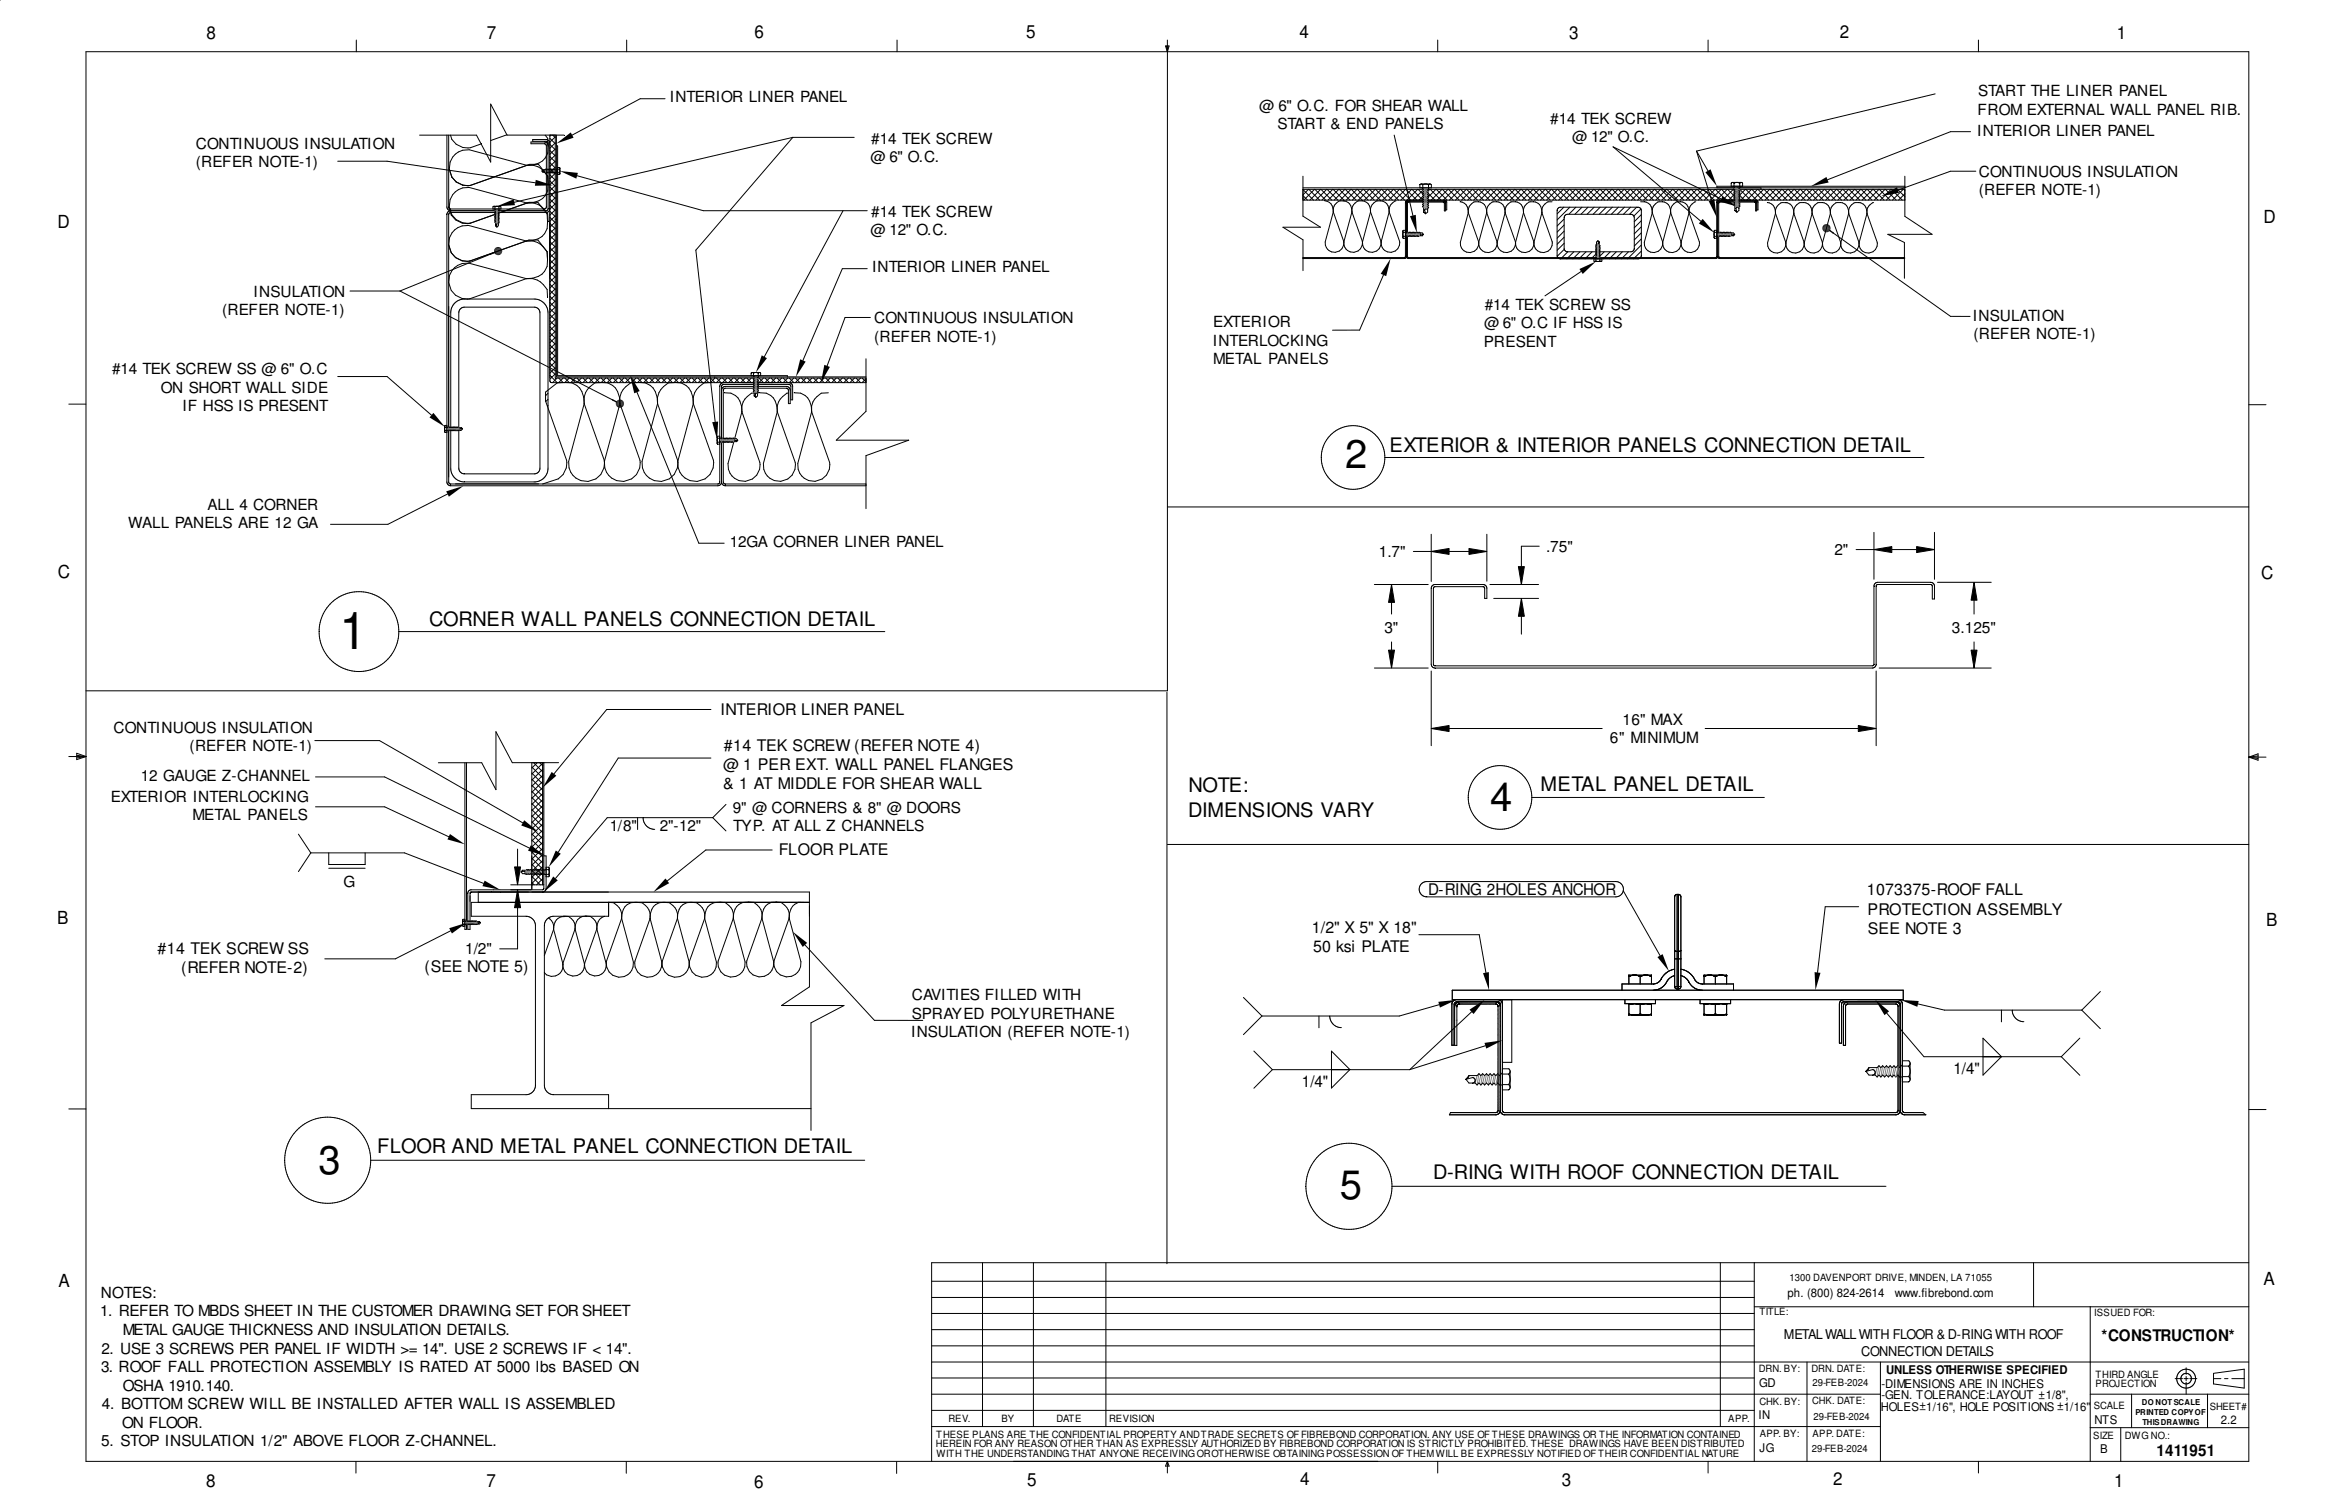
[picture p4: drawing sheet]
<svg xmlns="http://www.w3.org/2000/svg" width="432mm" height="279mm" viewBox="0 0 432 279" stroke-linecap="round" stroke-linejoin="round" font-family="sans-serif">
<defs><g id="words">
<text font-size="9.6" x="62.8" y="120">1</text>
<g font-size="7.4">
<text x="248.9" y="86.7">2</text>
<text x="275.7" y="150">4</text>
<text x="58.9" y="217.1">3</text>
<text x="247.9" y="221.9">5</text>
</g>
<g font-size="3.7">
<text x="257.1" y="83.6">EXTERIOR &amp; INTERIOR PANELS CONNECTION DETAIL</text>
<text x="79.4" y="115.8">CORNER WALL PANELS CONNECTION DETAIL</text>
<text x="219.9" y="146.5">NOTE:</text>
<text x="285" y="146.4">METAL PANEL DETAIL</text>
<text x="219.8" y="151.3">DIMENSIONS VARY</text>
<text x="69.8" y="213.4">FLOOR AND METAL PANEL CONNECTION DETAIL</text>
<text x="265.1" y="218.2">D-RING WITH ROOF CONNECTION DETAIL</text>
</g>
<g font-size="3.3">
<text x="38.2" y="7.2">8</text>
<text x="90.1" y="7.2">7</text>
<text x="139.6" y="7">6</text>
<text x="189.9" y="7">5</text>
<text x="240.4" y="7.1">4</text>
<text x="290.3" y="7.2">3</text>
<text x="340.4" y="7.1">2</text>
<text x="391.6" y="7.2">1</text>
<text x="418.7" y="41.3">D</text>
<text x="10.6" y="42.1">D</text>
<text x="10.7" y="107">C</text>
<text x="418.3" y="107.1">C</text>
<text x="10.6" y="171">B</text>
<text x="419.3" y="171.4">B</text>
<text x="10.8" y="238.1">A</text>
<text x="418.7" y="237.7">A</text>
<text x="38.1" y="275.2">8</text>
<text x="90" y="275.2">7</text>
<text x="139.5" y="275.4">6</text>
<text x="190" y="274.9">5</text>
<text x="240.6" y="274.8">4</text>
<text x="289" y="274.9">3</text>
<text x="339.1" y="274.9">2</text>
<text x="391.1" y="275.1">1</text>
</g>
<g font-size="3">
<text x="133.3" y="132.3">INTERIOR LINER PANEL</text>
<text x="133.8" y="142.5">@ 1 PER EXT. WALL PANEL FLANGES</text>
<text x="133.9" y="138.9">#14 TEK SCREW (REFER NOTE 4)</text>
<text x="133.8" y="146.1">&amp; 1 AT MIDDLE FOR SHEAR WALL</text>
<text x="144.1" y="158.2">FLOOR PLATE</text>
<text x="264.2" y="165.6">D-RING 2HOLES ANCHOR</text>
<text x="345.4" y="165.7">1073375-ROOF FALL</text>
<text x="242.7" y="172.7">1/2&quot; X 5&quot; X 18&quot;</text>
<text x="345.5" y="169.2">PROTECTION ASSEMBLY</text>
<text x="345.6" y="172.8">SEE NOTE 3</text>
<text x="29.1" y="176.5">#14 TEK SCREW SS</text>
<text x="78.6" y="179.8">(SEE NOTE 5)</text>
<text x="242.9" y="176.2">50 ksi PLATE</text>
<text x="33.5" y="180.1">(REFER NOTE-2)</text>
<text x="240.9" y="201.2">1/4&quot;</text>
<text x="361.4" y="198.8">1/4&quot;</text>
<text x="388.8" y="248.1">*CONSTRUCTION*</text>
<text x="399" y="269.5">1411951</text>
</g>
<g font-size="2.9">
<text x="255.1" y="103.1">1.7&quot;</text>
<text x="286" y="102.1">.75&quot;</text>
<text x="339.4" y="102.7">2&quot;</text>
<text x="256.1" y="117.2">3&quot;</text>
<text x="361.1" y="117.2">3.125&quot;</text>
<text x="297.8" y="137.5">6&quot; MINIMUM</text>
<text x="300.2" y="134.1">16&quot; MAX</text>
<text x="86.1" y="176.6">1/2&quot;</text>
</g>
<g font-size="2.8">
<text x="365.9" y="17.8">START THE LINER PANEL</text>
<text x="124" y="18.9">INTERIOR LINER PANEL</text>
<text x="233" y="20.5">@ 6&quot; O.C. FOR SHEAR WALL</text>
<text x="236.3" y="23.9">START &amp; END PANELS</text>
<text x="286.8" y="22.9">#14 TEK SCREW</text>
<text x="365.8" y="21.2">FROM EXTERNAL WALL PANEL RIB.</text>
<text x="36.3" y="27.5">CONTINUOUS INSULATION</text>
<text x="161.1" y="30">@ 6&quot; O.C.</text>
<text x="161.2" y="26.6">#14 TEK SCREW</text>
<text x="290.8" y="26.4">@ 12&quot; O.C.</text>
<text x="365.8" y="25.2">INTERIOR LINER PANEL</text>
<text x="36.2" y="30.9">(REFER NOTE-1)</text>
<text x="366.1" y="32.7">CONTINUOUS INSULATION</text>
<text x="161.2" y="40.1">#14 TEK SCREW</text>
<text x="366.1" y="36.1">(REFER NOTE-1)</text>
<text x="161.1" y="43.6">@ 12&quot; O.C.</text>
<text x="161.3" y="50.4">INTERIOR LINER PANEL</text>
<text x="41.1" y="58.3">(REFER NOTE-1)</text>
<text x="46.9" y="54.9">INSULATION</text>
<text x="161.8" y="59.8">CONTINUOUS INSULATION</text>
<text x="274.7" y="57.3">#14 TEK SCREW SS</text>
<text x="365" y="59.4">INSULATION</text>
<text x="161.7" y="63.2">(REFER NOTE-1)</text>
<text x="224.4" y="64">INTERLOCKING</text>
<text x="224.4" y="60.6">EXTERIOR</text>
<text x="274.5" y="64.1">PRESENT</text>
<text x="274.6" y="60.7">@ 6&quot; O.C IF HSS IS</text>
<text x="365.1" y="62.8">(REFER NOTE-1)</text>
<text x="20.8" y="69.3">#14 TEK SCREW SS @ 6&quot; O.C</text>
<text x="224.4" y="67.4">METAL PANELS</text>
<text x="29.7" y="72.7">ON SHORT WALL SIDE</text>
<text x="33.8" y="76.1">IF HSS IS PRESENT</text>
<text x="38.4" y="94.4">ALL 4 CORNER</text>
<text x="23.7" y="97.8">WALL PANELS ARE 12 GA</text>
<text x="135" y="101.3">12GA CORNER LINER PANEL</text>
<text x="21" y="135.6">CONTINUOUS INSULATION</text>
<text x="35.1" y="139">(REFER NOTE-1)</text>
<text x="20.5" y="148.4">EXTERIOR INTERLOCKING</text>
<text x="26.1" y="144.5">12 GAUGE Z-CHANNEL</text>
<text x="35.6" y="151.8">METAL PANELS</text>
<text x="112.8" y="153.8">1/8&quot;</text>
<text x="122.1" y="153.7">2&quot;-12&quot;</text>
<text x="135.6" y="150.4">9&quot; @ CORNERS &amp; 8&quot; @ DOORS</text>
<text x="135.6" y="153.8">TYP. AT ALL Z CHANNELS</text>
<text x="63.5" y="164.1">G</text>
<text x="168.7" y="185.1">CAVITIES FILLED WITH</text>
<text x="168.6" y="192">INSULATION (REFER NOTE-1)</text>
<text x="168.7" y="188.5">SPRAYED POLYURETHANE</text>
<text x="18.6" y="243.6">1. REFER TO MBDS SHEET IN THE CUSTOMER DRAWING SET FOR SHEET</text>
<text x="18.6" y="240.2">NOTES:</text>
<text x="18.8" y="250.4">2. USE 3 SCREWS PER PANEL IF WIDTH &gt;= 14&quot;. USE 2 SCREWS IF &lt; 14&quot;.</text>
<text x="22.7" y="247">METAL GAUGE THICKNESS AND INSULATION DETAILS.</text>
<text x="18.7" y="253.9">3. ROOF FALL PROTECTION ASSEMBLY IS RATED AT 5000 lbs BASED ON</text>
<text x="22.7" y="257.3">OSHA 1910.140.</text>
<text x="18.8" y="260.7">4. BOTTOM SCREW WILL BE INSTALLED AFTER WALL IS ASSEMBLED</text>
<text x="18.7" y="267.6">5. STOP INSULATION 1/2&quot; ABOVE FLOOR Z-CHANNEL.</text>
<text x="22.6" y="264.2">ON FLOOR.</text>
</g>
<g font-size="2.5">
<text x="330" y="247.8">METAL WALL WITH FLOOR &amp; D-RING WITH ROOF</text>
<text x="344.3" y="250.8">CONNECTION DETAILS</text>
</g>
<g font-size="2.2">
<text x="330.7" y="240">ph. (800) 824-2614</text>
<text x="350.5" y="240">www.fibrebond.com</text>
<text x="325.4" y="256.7">GD</text>
<text x="348.1" y="256.7">-DIMENSIONS ARE IN INCHES</text>
<text x="349" y="254.2">UNLESS OTHERWISE SPECIFIED</text>
<text x="325.3" y="262.6">IN</text>
<text x="348" y="261">HOLES±1/16&quot;, HOLE POSITIONS ±1/16&quot;</text>
<text x="348.1" y="258.9">-GEN. TOLERANCE:LAYOUT ±1/8&quot;,</text>
<text x="387.5" y="263.4">NTS</text>
<text x="410.9" y="263.4">2.2</text>
<text x="325.5" y="268.6">JG</text>
<text x="388.5" y="268.9">B</text>
</g>
<g font-size="1.9">
<text x="331.1" y="237">1300 DAVENPORT DRIVE, MINDEN, LA 71055</text>
<text x="325.5" y="243.3">TITLE:</text>
<text x="387.5" y="243.6">ISSUED FOR:</text>
<text x="325.4" y="253.9">DRN. BY:</text>
<text x="335.1" y="253.8">DRN. DATE:</text>
<text x="335.3" y="256.5">29-FEB-2024</text>
<text x="387.7" y="256.7">PROJECTION</text>
<text x="387.7" y="255">THIRD ANGLE</text>
<text x="175.5" y="263.2">REV.</text>
<text x="185.3" y="263.2">BY</text>
<text x="195.5" y="263.2">DATE</text>
<text x="205.2" y="263.2">REVISION</text>
<text x="319.7" y="263.1">APP.</text>
<text x="325.5" y="259.9">CHK. BY:</text>
<text x="335.2" y="259.8">CHK. DATE:</text>
<text x="335.5" y="262.7">29-FEB-2024</text>
<text x="387.4" y="260.7">SCALE</text>
<text x="408.8" y="260.8">SHEET#</text>
<text x="173.1" y="267.8">HEREIN FOR ANY REASON OTHER THAN AS EXPRESSLY AUTHORIZED BY FIBREBOND CORPORATION IS STRICTLY PROHIBITED. THESE DRAWINGS HAVE BEEN DISTRIBUTED</text>
<text x="173.2" y="266">THESE PLANS ARE THE CONFIDENTIAL PROPERTY AND TRADE SECRETS OF FIBREBOND CORPORATION. ANY USE OF THESE DRAWINGS OR THE INFORMATION CONTAINED</text>
<text x="173.2" y="269.6">WITH THE UNDERSTANDING THAT ANYONE RECEIVING OR OTHERWISE OBTAINING POSSESSION OF THEM WILL BE EXPRESSLY NOTIFIED OF THEIR CONFIDENTIAL NATURE</text>
<text x="325.6" y="265.9">APP. BY:</text>
<text x="335.2" y="268.7">29-FEB-2024</text>
<text x="335.3" y="265.8">APP. DATE:</text>
<text x="387.2" y="266.3">SIZE</text>
<text x="393.1" y="266.3">DWG NO.:</text>
</g>
<g font-size="1.5">
<text x="395.1" y="261.8">PRINTED COPY OF</text>
<text x="396.2" y="260">DO NOT SCALE</text>
<text x="396.4" y="263.6">THIS DRAWING</text>
</g>
</g></defs>
<path d="M0 0h431.7v279.4M0 0h.1M0 0v279.4" fill="none" stroke="#fff" stroke-width=".19"/>
<g fill="none" stroke="#000" stroke-width=".19">
<path d="M15.9 9.6h400.1v260.8h-400.1zM65.9 7.4v2.2M115.9 7.4v2.2M166 7.4v2.2M215.6 8.5h.7l-.3 1.1zM215.8 8.5l.2 1.1M216 7.4v2.2M216.1 8.5l-.1 1.1M266 7.4v2.2M316 7.4v2.2M366 7.4v2.2M12.7 74.8h3.2"/>
<path d="M416 74.9h3.2M12.7 140h3.2M14.2 139.8l1.7 .2M14.2 139.4l1.7 .6-1.7 .6zM15.9 140l-1.7 .2M417.8 139.9l-1.8 .2M416 140.1h3.2M416 140.1l1.8-.6v1.2zM416 140.1l1.8 .3M12.7 205.2h3.2M416 205.3h3.2M172.4 237.1h152.1"/>
<path d="M181.8 233.6v30.4M191.2 233.6v30.4M204.6 233.6v30.4M318.3 233.6v30.4M324.5 233.6v36.8M376.2 233.6v8.2M416 233.6h-243.6v36.8M172.4 258h175.5M172.4 252h243.6M172.4 240.1h152.1M172.4 246h152.1M172.4 255h152.1"/>
<path d="M172.4 249h152.1M172.4 243h152.1M324.5 241.8h91.5M334.3 252v18.4M347.9 252v18.4M386.7 258h29.3M386.7 241.8v28.6M394.4 258v6.2M402.4 255.1h1.4M404.1 255.1h.7M404.4 253.1v1.2M404.4 254.7v.8"/>
<path d="M404.4 255.8v2.2M405.1 255.1h1.3M408.4 258v6.2M409.5 255.1h1.4M409.5 254.1l5.7-.8v3.5l-5.7-.7zM411.5 255.1h.7M412.9 255.1h2.3M172.4 264h175.5M172.4 261h152.1M216 270.4v2.2M216 270.4l.3 .9h-.7zM266 270.4v2.2"/>
<path d="M316 270.4v2.2M366 270.4v2.2M386.7 264.2h29.3M392.3 264.2v6.2"/>
<circle cx="404.4" cy="255.1" r=".98"/>
<circle cx="404.4" cy="255.1" r="1.75"/>
</g>
<path d="M376.4 234.9h39.4v5.5h-39.4z" fill="#fff"/>
<g fill="none" stroke="#000" stroke-width=".19">
<path d="M0 0h.1M123 18.3h-4.6l-12.5 6.7M216 9.6v118.2h-200.1M358 17.4l-44.1 10.6M62.5 29.8h9.1l27.4 4M82.7 25v13.3a.72 .72 0 0 0 .6 .7M83 25v13.3l.1 .3 .3 .1 17.5-.1 .2-.3v-11.4l-.3-.3h-2.6v-.3h2.5a.71 .71 0 0 1 .7 .7M83 38.3a3.3 3.3 0 0 0 3.9 3l11-3.9h1.6l1.7 2.2 .1 1.5a3.1 3.1 0 0 1-2.7 3.4l-1.2 .1M83.1 31.3l.5 1.5 .8 .9M83.3 39a.71 .71 0 0 0-.6 .7v49.5a.71 .71 0 0 0 .7 .7h49.4a.71 .71 0 0 0 .7-.6M83.3 25a3.1 3.1 0 0 0 3.7 2.3l2-.7M84.2 35.5l1.4-.7 1.2-.1 10.7 2.9-10.5 3.7a3.3 3.3 0 0 1-3.6-1.8 3.3 3.3 0 0 1 .8-4z"/>
<path d="M91.4 38.2l.2 .1M91.4 38.2l-.2 .1v.4M91.4 38.2h1.1M91.5 38.7l.2 .2-.2 .1 .2 .1-.2 .2 .2 .1-.2 .1 .2 .1-.2 .2 .2 .1-.2 .1 .2 .2-.2 .4 .2 .1-.2 .1 .2 .2M91.6 38.3l.3-.1 .4 .1M91.6 38.3v.4M92.3 38.3v.6l-.1 .1 .1 .1-.1 .2 .1 .1-.1 .1 .1 .1-.1 .2 .1 .1-.1 .1 .1 .2-.1 .1 .1 .1-.1 .2 .1 .1-.1 .1 .1 .2-.1 .1 .1 .1-.1 .1v.5l-.3 .2M92.5 38.2l-.2 .1M92.5 38.2l.2 .1v.4M93.8 24.9l-3 1.1M97.5 37.6a3.6 3.6 0 0 1 3.8 2l.1 1.4M97.5 30.6l-10.7-2.9a3.3 3.3 0 0 0-3.7 3.6"/>
<path d="M97.5 30.6a3.3 3.3 0 0 1 3.1 1.1M100.3 31.6l.2 .3M100.5 31.9l.6 .1 .1-.1M100.7 31.4a.17 .17 0 0 1 .1 .2 .17 .17 0 0 1-.1 .1l-.4-.1M100.9 25l.4 .6 .1 1.5a3.1 3.1 0 0 1-2.7 3.4l-1.2 .1M101.2 31.9l.1 .1 .1-.1 .1 .1 .1-.1 .1 .1 .1-.1 .2 .1 .1-.1 .1 .1 .1-.1 .1 .1 .6-.1 .2 .1M101.3 32.6l.1 1.5M101.3 32.6l-1.7-2.2h-1.6l-11 3.9h-1.4l-1.2-.6M101.4 34a3.1 3.1 0 0 1-2.7 3.5l-1.2 .1M101.7 25v45.4l.2 .3 58.3 .1M101.7 38.6a.71 .71 0 0 1-.7 .7h-17.6l-.4 .3v49.6l.1 .3h49.8l.3-.3v-17.7a.71 .71 0 0 1 .7-.7M101.7 26.5a.71 .71 0 0 0-.7-.7h-2.4v.3h2.4l.4 .3v12.2l-.1 .3-18 .1"/>
<path d="M101.7 39.1l1 1M101.7 38l1 1M101.7 36.8l1 1M101.7 35.7l1 1M101.7 34.6l1 1M101.7 33.5l1 1M101.7 32.3l1 1M101.7 31.2l1 1M101.7 30.1l1 1M101.7 29l1 1M101.7 27.8l1 1M101.7 26.7l1 1"/>
<path d="M101.7 25.6l1 1M101.9 25l-.2 .2M102.2 31.4l-.1-.1-.1 .1-.1-.1-.8 .1-.1-.1-.5 .1-.2 .2M102.3 25l.4 .5M102.7 25.3l-1 1M102.7 26.4l-1 1M102.7 27.6l-1 1M102.7 28.7l-1 1M102.7 29.8l-1 1M102.7 30.9l-1 1M102.7 32.1l-1 1M102.7 33.2l-1 1"/>
<path d="M102.7 34.3l-1 1M102.7 35.4l-1 1M102.7 36.6l-1 1M102.7 37.7l-1 1M102.7 38.8l-1 1M102.7 39.9l-1 1M102.7 25v44.9h57.5M102.9 27h.3v42.5h42.5v.2M102.9 25v44.7h57.3M103.2 31h.3l.1 .2M103.2 32h.3M103.5 31.3l-.6 .1-.1-.1-.2 .1-.1-.1-.1 .1-.1-.1-.1 .1"/>
<path d="M103.5 32l.1 .1M103.5 31.3v.7M103.6 32.1l-.1 .2h-.3M103.6 31.2l-.1 .1M103.6 31.2v.9M104.3 25h-10.5l-3-5.7v10.7l-2.6-5h-10.6M106.8 32.5l23.3 6.5h30.3M146.7 25.4l-18 20.9 3.6 31.8M146.7 25.4l-51.6 12M146.7 25.4h11.3M156 39l-14.6 27M241.1 32.6v7.4l3.2 2h-6.9l3.7 2.4v5.7"/>
<path d="M241.1 37h111.3M241.1 34.8h111.3M241.1 36.2l.8 .8M242.1 35l-1 1.1M242.2 35l1.9 2M243.2 35l-2 2M243.3 35l2 2M244.3 35l-2 2M244.4 35l2 2M245.1 37.2a1.72 1.72 0 0 1 1.6 2M245.4 35l-2 2M245.5 35l2 2"/>
<path d="M246.6 35l-2 2M246.6 35l2 2M246.7 39.2l1.9 5.5a1.73 1.73 0 0 1-1.7 2 1.73 1.73 0 0 1-1.7-1.9zM247.7 35l-2 2M247.8 35l2 2M248.6 37.2a1.72 1.72 0 0 1 1.5 2M248.7 37.2a1.74 1.74 0 0 0-2 2M248.8 35l-2 2M248.9 35l2 2M249.9 35l-2 2M250 35l2 2M250.1 39.2a1.76 1.76 0 0 1 1.7-2.1 1.76 1.76 0 0 1 1.8 2.1"/>
<path d="M250.1 39.2l1.9 5.5a1.73 1.73 0 0 1-1.6 2 1.73 1.73 0 0 1-1.8-1.9zM251.1 35l-2 2M251.1 35l2 2M252.2 35l-2 2M252.3 35l1.9 2M253.3 35l-2 2M253.4 35l2 2M253.6 39.2a1.76 1.76 0 0 1 1.7-2.1 1.76 1.76 0 0 1 1.7 2.1M253.6 39.2l1.9 5.5a1.73 1.73 0 0 1-1.7 2 1.73 1.73 0 0 1-1.7-1.9zM254.4 35l-2 2M254.5 35l2 2M255.5 35l-1.9 2"/>
<path d="M255.6 35l2 2M256.7 35l-2 2M256.7 35l2 2M257 39.2l1.9 5.5a1.73 1.73 0 0 1-1.6 2 1.73 1.73 0 0 1-1.8-1.9zM257.8 35l-2 2M257.9 35l2 2M257.9 25l3.5 14.9M258.3 37.2a1.83 1.83 0 0 0-1.3 2M258.9 35l-2 2M259 35l2 2M260 35l-2 2M260.1 35l2 2"/>
<path d="M260.4 37l-.3 .2-.1 .2-.1 10.2-18.8 .1M260.6 37.2l-.3 .1-.1 .3M261.2 35l-2 2M261.2 35l2 2M262.3 35l-2 2M262.4 35l1.9 2M262.7 34.8v-.6l.2-.2 1.8 .1 .1 .1v.6M263 34l.2 .2M263.1 34.8l.3 .2M263.2 35.2l.2 .2-.2 .2 .2 .2-.2 .2 .2 .2-.2 .2 .2 .2-.2 .1 .2 .2M263.2 34.2v.6M263.4 39.2l.3 .3"/>
<path d="M263.4 36.9l-.2 .2 .2 .2-.2 .2 .2 .2-.2 .2 .2 .1-.2 .2 .2 .2v.8M263.4 35l-2 2M263.5 35l2 2M263.7 34l-.5 .2M263.8 34l.5 .2M264.1 37.9l.2 .1-.2 .2 .2 .2-.2 .2v.6l-.4 .3M264.1 38.9a.28 .28 0 0 0-.3-.3 .28 .28 0 0 0-.2 .3l.1 .6M264.3 34.2v.6M264.3 34.8v.2l-.2 .2 .2 .2-.2 .2 .2 .2-.2 .2 .2 .2-.2 .2 .2 .1-.2 .2 .2 .2-.2 .2 .2 .2-.2 .2 .2 .2-.2 .2M264.5 34l-.2 .2M264.5 35l-2 2M264.6 35l2 2"/>
<path d="M265.6 35l-1.9 2M265.7 35l2 2M266.8 35l-2 2M266.9 35l1.9 2M267.3 37l.3 .3 .1 1.5h-.2v-1.4l-.2-.2-7.1 .1v10.2M267.9 35l-2 2M268 35l2 2M269 35l-2 2M269.1 35l2 2M270.1 37.3a1.69 1.69 0 0 1 1.5 2.1M270.1 35l-2 2M270.2 35l2 2"/>
<path d="M271.3 35l-2 2M271.3 35l2 2M271.6 39.4a1.74 1.74 0 0 1 1.7-2.1 1.74 1.74 0 0 1 1.7 2.1M271.6 39.4l1.9 5.3a1.71 1.71 0 0 1-1.6 2 1.71 1.71 0 0 1-1.7-1.9zM272.4 35l-2 2M272.5 35l2 2M273.5 35l-2 2M273.6 35l2 2M274.6 35l-2 2M274.7 35l2 2M275 39.4l2 5.3a1.71 1.71 0 0 1-1.7 2 1.71 1.71 0 0 1-1.7-1.9zM275.8 35l-2 2"/>
<path d="M275.8 35l2 2M276.9 35l-2 2M277 35l1.9 2M278 35l-2 2M278.1 35l2 2M278.4 38.8a1.71 1.71 0 0 0-2-1.5 1.71 1.71 0 0 0-1.4 2.1M278.4 38.8a1.73 1.73 0 0 1 2.1-1.4 1.73 1.73 0 0 1 1.4 2M278.4 38.8l.1 .6M278.5 39.4l1.9 5.3a1.71 1.71 0 0 1-1.7 2 1.71 1.71 0 0 1-1.7-1.9zM279.1 35l-2 2M279.2 35l2 2M280.2 35l-1.9 2"/>
<path d="M280.3 35l2 2M281.4 35l-2 2M281.5 35l1.9 2M281.9 39.4a1.74 1.74 0 0 1 1.7-2.1 1.74 1.74 0 0 1 1.7 2.1M281.9 39.4l1.9 5.3a1.71 1.71 0 0 1-1.7 2 1.71 1.71 0 0 1-1.7-1.9zM282.5 35l-2 2M282.6 35l2 2M283.6 35l-2 2M283.7 35l2 2M284.7 35l-2 2M284.8 35l2 2M285.3 39.4l1.9 5.3a1.71 1.71 0 0 1-1.7 2 1.71 1.71 0 0 1-1.7-1.9z"/>
<path d="M285.9 35l-2 2M285.9 35l2 2M287 35l-2 2M287.1 35l1.9 2M287.1 37.3a1.71 1.71 0 0 0-1.8 2.1M288.1 35l-2 2M288.2 35l2 2M288.3 38.5l.4-.2h14.3a.64 .64 0 0 1 .7 .7v8.3a.63 .63 0 0 1-.7 .6h-14.3a.63 .63 0 0 1-.6-.6v-8.3zM289.2 35l-2 2M289.3 35l2 2M289.3 38.3l-1.2 1.3M289.6 39.8l.4-.2h11.7a.64 .64 0 0 1 .6 .7v5.7a.63 .63 0 0 1-.6 .6h-11.7a.64 .64 0 0 1-.6-.6v-5.7z"/>
<path d="M290.3 35l-1.9 2M290.4 38.3l-2.3 2.4M290.4 35l2 2M291.5 35l-2 2M291.5 38.3l-1.3 1.3M291.6 35l1.9 2M292.6 35l-2 2M292.7 38.3l-1.3 1.3M292.7 35l2 2M293.7 35l-2 2M293.8 35l2 2M293.8 38.3l-1.3 1.3"/>
<path d="M294.8 35l-2 2M294.9 38.3l-1.3 1.3M294.9 35l2 2M296 35l-2 2M296 38.3l-1.3 1.3M296 35l2 2M297.1 35l-2 2M297.2 38.3l-1.3 1.3M297.2 35l1.9 2M298.2 35l-2 2M298.3 38.3l-1.3 1.3M298.3 35l2 2"/>
<path d="M299.3 35l-2 2M299.4 38.3l-1.3 1.3M299.4 35l2 2M300.4 35l-1.9 2M300.5 38.3l-1.3 1.3M300.5 35l2 2M301.6 35l-2 2M301.7 38.3l-1.4 1.3M301.7 35l1.9 2M302.7 35l-2 2M302.8 38.3l-1.3 1.3M302.8 35l2 2"/>
<path d="M303.5 37.3a1.76 1.76 0 0 1 2.2 2.1M303.6 38.7l-1.3 1.3M303.7 39.7l-1.4 1.3M303.8 35l-2 2M303.9 35l2 2M304.9 35l-1.9 2M305 35l2 2M305.7 39.4a1.74 1.74 0 0 1 1.7-2.1 1.74 1.74 0 0 1 1.7 2.1M305.7 39.4l1.9 5.3a1.71 1.71 0 0 1-1.6 2 1.71 1.71 0 0 1-1.8-1.9zM306.1 35l-2 2M306.2 35l1.9 2M307.2 35l-2 2"/>
<path d="M307.3 35l2 2M308.3 35l-2 2M308.4 35l2 2M309.1 39.4l1.9 5.3a1.71 1.71 0 0 1-1.6 2 1.71 1.71 0 0 1-1.8-1.9zM309.4 35l-1.9 2M309.5 35l2 2M310.3 37.3a1.77 1.77 0 0 1 2.2 2.1M310.3 37.3a1.82 1.82 0 0 0-1.2 2.1M310.6 35l-2 2M310.6 35l2 2M311.7 35l-2 2M311.8 35l1.9 2"/>
<path d="M312.5 39.4l1.9 5.3a1.71 1.71 0 0 1-1.6 2 1.71 1.71 0 0 1-1.8-1.9zM312.8 35l-2 2M312.9 35l2 2M313.7 37.3a1.81 1.81 0 0 0-1.2 2.1M313.9 28l2.7 9.1M313.9 28l2.1 3.6M313.9 35l-2 2M314 35l2 2M315 35l-1.9 2M315.1 35l2 2M316.2 35l-2 2M316.3 35l1.9 2"/>
<path d="M317.3 35l-2 2M317.4 35l2 2M318 37l-.3 .2-.1 .2v10l-.2 .3-56.9-.1-.1-10.1 6.7-.1 .1 .2v1.4h.2v-1.5l-.4-.3M318.2 37.2l-.3 .1-.1 .3M318.4 35l-2 2M318.4 36.8l-20-9.6 16.2 13.7M318.5 35l2 2M319.5 35l-1.9 2M319.6 35l2 2M320.3 34.5v-.6l.2-.1h1.8l.1 .1v.6M320.6 33.8l.2 .1M320.7 35l-2 2"/>
<path d="M320.7 34.5l.2 .2-.1 .2 .1 .2-.1 .2 .1 .2-.1 .2 .1 .2M320.7 35l2 2M320.8 36.1l.1 .2-.1 .2 .1 .1-.1 .2 .1 .2-.1 .2 .1 .2-.1 .2 .1 .2-.1 .1 .1 .2v.9M320.8 33.9v.6M320.9 39l.4 .3M321.3 33.8l-.5 .1M321.4 33.8l.5 .1M321.7 38.6a.28 .28 0 0 0-.3-.3 .28 .28 0 0 0-.2 .3l.1 .7M321.8 35l-2 2M321.9 33.9v.6M321.9 35l1.9 2M321.9 34.5v.2l-.2 .2 .2 .2-.2 .2 .2 .2-.2 .2 .2 .2-.2 .2 .2 .2-.2 .1 .2 .2-.2 .2 .2 .2-.2 .2 .2 .2-.2 .2 .2 .2-.2 .1 .2 .2-.2 .2v.7l-.4 .3"/>
<path d="M322.1 33.8l-.2 .1M322.9 35l-2 2M323 35l2 2M324 35l-2 2M324.1 35l2 2M324.6 37.2l.4 .3v1.5h-.2v-1.4l-.1-.2-6.7 .1 .1 10.1 34.3 .1v.1h-34.2l-.4-.3M324.8 37l.4 .3v1.5h-.1v-1.4l-.2-.2-7.1 .1v10.2M325.2 35l-2 2M325.2 35l2 2M325.8 34.8v.2M326.3 35l-2 2M326.4 35l1.9 2"/>
<path d="M327 37.5a1.68 1.68 0 0 1 1.5 2M327.4 35l-2 2M327.5 35l2 2M328.5 39.5l1.9 5.3a1.7 1.7 0 0 1-1.6 2 1.7 1.7 0 0 1-1.8-1.9zM328.5 35l-2 2M328.6 35l2 2M329.6 35l-1.9 2M329.7 35l2 2M330.3 37.5a1.68 1.68 0 0 1 1.6 2M330.5 37.5a1.71 1.71 0 0 0-2 2M330.8 35l-2 2M330.8 35l2 2"/>
<path d="M331.9 39.5l1.9 5.3a1.7 1.7 0 0 1-1.7 2 1.7 1.7 0 0 1-1.7-1.9zM331.9 35l-2 2M332 35l2 2M333 35l-2 2M333.1 35l2 2M334.1 35l-1.9 2M334.2 35l2 2M335.2 38.9a1.7 1.7 0 0 0-2-1.4 1.7 1.7 0 0 0-1.3 2M335.2 38.9a1.69 1.69 0 0 1 1.7-1.5 1.69 1.69 0 0 1 1.7 1.5M335.2 38.9v.6M335.2 39.5l1.9 5.3a1.7 1.7 0 0 1-1.6 2 1.7 1.7 0 0 1-1.7-1.9zM335.3 35l-2 2"/>
<path d="M335.3 35l2 2M336.4 35l-2 2M336.5 35l1.9 2M337.5 35l-2 2M337.6 35l2 2M338.6 38.9a1.72 1.72 0 0 1 2-1.4 1.72 1.72 0 0 1 1.4 2M338.6 38.9v.6M338.6 35l-2 2M338.6 39.5l1.9 5.3a1.7 1.7 0 0 1-1.6 2 1.7 1.7 0 0 1-1.7-1.9zM338.7 35l2 2M339.8 35l-2 2M339.8 35l2 2"/>
<path d="M340.9 35l-2 2M341 35l1.9 2M342 35l-2 2M342 39.5l1.9 5.3a1.7 1.7 0 0 1-1.6 2 1.7 1.7 0 0 1-1.7-1.9zM342.1 35l2 2M343.1 35l-2 2M343.2 35l2 2M343.9 37.5a1.69 1.69 0 0 1 1.5 2M343.9 37.5a1.7 1.7 0 0 0-1.9 2M344.2 35l-1.9 2M344.3 35l2 2M345.4 35l-2 2"/>
<path d="M345.4 39.5l1.9 5.3a1.7 1.7 0 0 1-1.6 2 1.7 1.7 0 0 1-1.8-1.9zM345.4 35l2 2M346.5 35l-2 2M346.6 35l2 2M346.6 37.5a1.79 1.79 0 0 0-1.2 2M347.6 35l-2 2M347.7 35l2 2M348.7 35l-2 2M348.8 35l2 2M349.9 35l-2 2M349.9 35l2 2M351 35l-2 2"/>
<path d="M351.1 35l1.3 1.4M352.1 35l-2 2M352.2 35l.2 .3M352.4 32.6v7.4l5 3.4h-8.2l3.1 1.5v6.6M352.4 35.9l-1.2 1.1M352.4 37h.1M352.4 35l-111.3 .1 1.9 1.9M352.4 34.5h-34.8v.3M364.6 24.4h-3.7l-22.8 8.9M365.5 31.7h-4.6l-9.8 3.5M64.8 53.8h9.2M74 53.8l39.3 20.2"/>
<path d="M83.5 46.8l.8 .9 1.2 .6M84.1 49.5l1.4-.7 1.2-.1 10.7 2.9-10.5 3.7a3.3 3.3 0 0 1-3.6-1.8 3.3 3.3 0 0 1 .8-4zM84.1 56.1a2.49 2.49 0 0 1 1.8-.8h12.9a2.55 2.55 0 0 1 2.6 2.6v28.7a2.54 2.54 0 0 1-2.6 2.6h-12.9a2.54 2.54 0 0 1-2.5-2.6v-28.7a2.52 2.52 0 0 1 .7-1.8zM85.1 57.2l.4-.3 .4-.1h12.9a1.04 1.04 0 0 1 1.1 1.1v28.7a1.05 1.05 0 0 1-1.1 1.1h-12.9a1.05 1.05 0 0 1-1-1.1v-28.7zM85.5 48.3h1.4l11-3.9h1.6l1.7 2.2 .1 1.5a3.1 3.1 0 0 1-2.7 3.4l-1.2 .1M86.9 48.3l-.4 .1M90.7 47l-16.7 6.8M91.7 41.8l.2 .2M91.7 41l-.2 .1 .2 .1v.6M92.2 41.5a.19 .19 0 0 0-.2-.2 .19 .19 0 0 0-.2 .2l.1 .5M97.4 51.6a3.6 3.6 0 0 1 3.8 2l.1 1.4M97.4 44.6l-10.7-2.9a3.3 3.3 0 0 0-3.2 1.5 3.3 3.3 0 0 0 0 3.6"/>
<path d="M97.4 44.6a3.3 3.3 0 0 1 3.1 1.1M101.7 59.3l1 1M101.7 58.2l1 1M101.7 57.1l1 1M101.7 56l1 1M101.7 54.8l1 1M101.7 53.7l1 1M101.7 52.6l1 1M101.7 51.5l1 1M101.7 50.3l1 1M101.7 49.2l1 1M101.7 48.1l1 1"/>
<path d="M101.7 47l1 1M101.7 45.8l1 1M101.7 44.7l1 1M101.7 43.6l1 1M101.7 42.5l1 1M101.7 41.3l1 1M101.7 40.2l1 1M102.7 41.1l-1 1M102.7 42.2l-1 1M102.7 43.3l-1 1M102.7 44.4l-1 1M102.7 45.6l-1 1"/>
<path d="M102.7 46.7l-1 1M102.7 47.8l-1 1M102.7 48.9l-1 1M102.7 50.1l-1 1M102.7 51.2l-1 1M102.7 52.3l-1 1M102.7 53.4l-1 1M102.7 54.6l-1 .9M102.7 55.7l-1 1M102.7 56.8l-1 1M102.7 57.9l-1 1M102.7 59.1l-1 1"/>
<path d="M102.7 40.6h.2M160.4 49.7h-4.6l-7.3 17M161 58.7h-4.7l-3.3 9M255.9 50.9l-4.4 10.2h-5M259.5 43.9l.1 .2h.4M259.5 42.8l.1 .2M259.5 42.8v1.1M259.6 43h.6l.1 .1 .2-.1 .1 .1 .1-.1 .2 .1 .1-.1 .1 .1 .2-.1 .1 .1 .1-.1 .2 .1 .1-.1 .1 .1 .1-.1 .2 .1 .1-.1 .1 .1 .2-.1 .1 .1h.4l.2 .3M259.6 43.7l-.1 .2M259.6 43l-.1 .4 .1 .3M259.6 43.7h.4M260 42.6h-.4l-.1 .2"/>
<path d="M260.2 47.5l-.4 .3h-18.7M260.2 47.5l.4 .3h56.8l.4-.3M262.9 43.1a.19 .19 0 0 0-.2 .2 .19 .19 0 0 0 .2 .2l.4-.1M263.1 43.6h-.5l-.2 .2-.1-.2-.1 .2-.2-.2-.1 .2-.1-.2-.2 .2-.1-.2-.1 .2-.1-.2-.2 .2-.1-.2-.1 .2-.4-.2-.2 .2-.1-.2-.2 .2M263.3 43.4l-.2 .2M289.4 40.5l-1.3 1.3M289.4 41.6l-1.3 1.4M289.4 42.8l-1.3 1.3M289.4 43.9l-1.3 1.3M289.4 45l-1.3 1.3M289.4 46.1l-1.3 1.3M290 46.6l-1.3 1.3"/>
<path d="M291.2 46.6l-1.3 1.3M292.3 46.6l-1.3 1.3M292.5 50.2l-6.7 4.5M293.4 46.6l-1.3 1.3M294.5 46.6l-1.3 1.3M294.9 47.9v.4l.2 .1M295.1 48.4h1.1M295.2 48.3l.4 .1 .4-.1M295.2 48.3l-.1 .1M295.2 47.9v.4M295.4 47.6l-.2 .3M295.6 44.6l-.2 .2v.4l-.2 .2 .2 .1-.2 .1 .2 .1-.2 .2 .2 .1-.2 .1 .2 .2-.2 .1 .2 .1-.2 .2 .2 .1-.2 .1 .2 .2-.2 .3 .2 .2"/>
<path d="M295.6 44.6l.3 .2M295.6 44.6l.1 .4a.19 .19 0 0 1-.1 .2 .19 .19 0 0 1-.2-.2M295.7 46.6l-1.3 1.3M295.9 44.8v.6l.1 .1-.1 .1 .1 .1-.1 .2 .1 .1-.1 .1 .1 .2-.1 .1 .1 .1-.1 .2 .1 .1-.1 .1 .1 .1-.1 .2 .1 .4-.1 .1 .2 .2M296 48.3l.2 .1M296 47.9v.4M296.4 47.9v.4l-.2 .1M296.8 46.6l-1.3 1.3M297.9 46.6l-1.3 1.3M299 46.6l-1.3 1.3M300.2 46.6l-1.4 1.3M301.3 46.6l-1.3 1.3"/>
<path d="M303.7 43.1l-1.4 1.3M303.7 45.3l-2.6 2.6M303.7 40.8l-1.4 1.3M303.7 42l-1.4 1.3M303.7 44.2l-1.4 1.3M303.7 46.5l-1.5 1.4M317.1 43.9l.1 .2h.4M317.1 42.8l.1 .2M317.1 42.8v1.1M317.2 43h.6l.1 .1 .2-.1 .1 .1 .1-.1 .1 .1 .2-.1 .1 .1 .1-.1 .2 .1 .1-.1 .1 .1 .2-.1 .1 .1 .1-.1 .2 .1 .1-.1 .1 .1 .1-.1 .2 .1h.4l.2 .3M317.2 43.7h.4M317.2 43.7l-.1 .2"/>
<path d="M317.2 43l-.1 .4 .1 .3M317.6 42.6h-.4l-.1 .2M318.3 43.6l-.1 .2-.4-.2-.2 .2M318.3 43.6l.2 .2 .1-.2 .1 .2 .1-.2 .2 .2 .1-.2 .1 .2 .2-.2 .1 .2 .1-.2 .2 .2 .1-.2 .1 .2 .1-.2h.6M320.5 43.1a.19 .19 0 0 0-.2 .2 .19 .19 0 0 0 .2 .2l.4-.1M320.9 43.4l-.2 .2M339.1 43.1l21.8 15.4h3.6M62.5 69.7h9.1l8.2 7.1M82.3 78.9v.1M82.3 79.8v.2h.4M82.3 78.9v.9M82.3 79v.7"/>
<path d="M82.3 79.7v.1M82.3 79h.4M82.7 79l.1 .1 .2-.1 .1 .1 .1-.1 .1 .1 .1-.1 .1 .1 .1-.1 .2 .1 .1-.1 .1 .1 .1-.1 .1 .1 .1-.1 .1 .1 .1-.1 .9 .1M82.7 78.7h-.4v.2M85.4 79.1l.2 .3M85.6 79.4l-.2 .2-.5 .1-.1-.1-.1 .1-.2-.1-.1 .1-.1-.1-.1 .1-.1-.1-.1 .1-.1-.1-.2 .1-.1-.1-.1 .1-.1-.1-.1 .1-.1-.1-.1 .1-.1-.1-.2 .1h-.5M85.6 79.4l-.4-.1a.17 .17 0 0 0-.2 .1 .17 .17 0 0 0 .2 .2M101.4 72.8l-.5 .4M101.4 73.9l-.4 .4M101.4 75l-.1 .1M101.7 69.4l1.4 1.4M101.7 68.3l1 1"/>
<path d="M101.7 67.2l1 1M101.7 62.7l1 1M101.7 61.6l1 1M101.7 66.1l1 1M101.7 64.9l1 1M101.7 63.8l1 1M101.7 60.5l1 .9M102.7 60.2l-1 1M102.7 61.3l-1 1M102.7 62.4l-1 1M102.7 63.6l-1 .9M102.7 64.7l-1 1"/>
<path d="M102.7 65.8l-1 1M102.7 66.9l-1 1M102.7 68.1l-1 .9M102.7 69.2l-1 1M103.1 69.9l-.9 .9M103.3 69.9l.9 .9M104.2 69.9l-.8 .9M104.5 69.9l.8 .9M105.3 69.9l-.8 .9M105.6 69.9l.9 .9M106.5 69.9l-.9 .9M106.7 69.9l.9 .9"/>
<path d="M107.6 69.9l-.9 .9M107.8 69.9l.9 .9M108.1 74.7a3.7 3.7 0 0 0-2.3-3.9h-2.7l-2.2 1.7v1.7l3.9 11a3.4 3.4 0 0 1-1.5 3.4l-2.9 1M108.1 74.7l3.7 10.5a3.3 3.3 0 0 1-3.2 3.9 3.3 3.3 0 0 1-3.4-3.7zM108.7 69.9l-.9 .9M109 69.9l.8 .9M109.8 69.9l-.8 .9M110.1 69.9l.8 .9M110.9 69.9l-.8 .9M111 70.8a3.1 3.1 0 0 1 3.6 2.7l.1 1.2M111.2 69.9l.9 .9M111.5 70.8h-1.4a3.7 3.7 0 0 0-2 3.9"/>
<path d="M112.1 69.9l-.9 .9M112.3 69.9l.9 .9M113.2 69.9l-.9 .9M113.4 69.9l.9 .9M114.3 69.9l-.8 .9M114.6 69.9l.8 .9M114.7 74.7l3.7 10.5a3.3 3.3 0 0 1-3.2 3.9 3.3 3.3 0 0 1-3.4-3.7zM115.4 69.9l-.8 .9M115.7 69.9l.9 .9M116.6 69.9l-.9 .9M116.8 69.9l.9 .9M117.7 69.9l-.9 .9"/>
<path d="M117.8 72.6l11.5 27.9h4.7M117.9 69.9l.9 .9M118 70.8a3.1 3.1 0 0 1 3.6 2.7l.1 1.2M118.1 70.8h-1.4a3.7 3.7 0 0 0-2 3.9M118.8 69.9l-.9 .9M119.1 69.9l.8 .9M119.9 69.9l-.8 .9M120.2 69.9l.8 .9M121 69.9l-.8 .9M121.3 69.9l.9 .9M121.7 74.7l3.7 10.5a3.3 3.3 0 0 1-3.2 3.9 3.3 3.3 0 0 1-3.4-3.7zM122.2 69.9l-.9 .9"/>
<path d="M122.4 69.9l.9 .9M123.3 69.9l-.9 .9M123.6 69.9l.8 .9M124.4 69.9l-.8 .9M124.6 70.8a3.3 3.3 0 0 1 3.7 3.9M124.7 69.9l.8 .9M125.1 70.8h-1.5a3.8 3.8 0 0 0-1.9 3.9M125.5 69.9l-.8 .9M125.8 69.9l.9 .9M126.7 69.9l-.9 .9M126.9 69.9l.9 .9M127.8 69.9l-.9 .9"/>
<path d="M128 69.9l.9 .9M128.3 74.7l3.7 10.5a3.3 3.3 0 0 1-3.2 3.9 3.3 3.3 0 0 1-3.4-3.7zM128.9 69.9l-.9 .9M129.2 69.9l.8 .9M130 69.9l-.8 .9M130.3 69.9l.8 .9M131.1 69.9l-.8 .9M131.4 69.9l.9 .9M131.7 70.8h-1.4a3.8 3.8 0 0 0-2 3.9M132.2 69.7v.3M132.3 69.9l-.9 .9M132.5 69.9l.9 .9"/>
<path d="M133.4 69.9l-.9 .9M133.5 72.2a.71 .71 0 0 1 .7-.7h11.3a.71 .71 0 0 1 .7 .7v2.5h-.3v-2.6l-.3-.3h-11.4l-.3 .2v17.4l.3 .2h26M133.7 69.9l.8 .9M134 72.7a2.97 2.97 0 0 1 3.3 3.5M134.5 69.9l-.8 .9M134.8 69.9l.8 .9M135.6 69.9l-.8 .9M135.9 69.9l.9 .9M136.8 69.9l-.9 .9M137 69.9l.9 .9M137.3 76.2l3.3 9.4a2.98 2.98 0 0 1-2.9 3.5 2.98 2.98 0 0 1-3-3.3zM137.9 69.9l-.9 .9"/>
<path d="M138.2 69.9l.8 .9M139 69.5v-.5l.1-.1h1.5l.1 .1v.5M139 69.9l-.8 .9M139.2 68.9l.2 .1M139.3 70.8l.8-.9 .2 .2-.1 .1 .1 .2-.1 .1 .1 .2-.1 .1 .1 .2-.1 .2 .1 .1-.1 .2 .1 .1-.1 .2 .1 .1-.1 .2 .1 .2-.1 .1 .1 .2-.1 .1v.6l-.4 .2M139.3 69.9l.8 .9M139.3 69.5l.2 .3-.1 .1 .1 .2-.1 .1 .1 .2-.1 .1 .1 .2M139.4 69v.5M139.5 70.7l-.1 .1 .1 .2-.1 .2 .1 .1-.1 .2 .1 .1-.1 .2 .1 .1-.1 .2 .1 .2-.1 .1 .1 .2v.7M139.5 73.3l.3 .2M139.8 68.9l-.4 .1M139.9 68.9l.4 .1"/>
<path d="M140.2 72.9a.23 .23 0 0 0-.3-.2 .23 .23 0 0 0-.2 .2l.1 .6M140.3 69v.5M140.3 69.5l-.1 .4M140.3 72.7l-1.3 .1a3.4 3.4 0 0 0-1.7 3.4M140.4 69.9l.9 .9M140.5 68.9l-.2 .1M140.5 72.7a2.98 2.98 0 0 1 3.3 3.5M141.3 69.9l-.9 .9M141.5 69.9l.9 .9M142.4 69.9l-.9 .9M142.6 69.9l.9 .9M143.5 69.9l-.9 .9"/>
<path d="M143.8 69.9l.8 .9M143.8 76.2l3.3 9.4a2.98 2.98 0 0 1-2.8 3.5 2.98 2.98 0 0 1-3.1-3.3zM144.6 69.9l-.8 .9M144.9 69.9l.8 .9M145.7 69.9l-.8 .9M145.9 72.7l-.3 .1a3.4 3.4 0 0 0-1.8 3.4M145.9 70.8a.7 .7 0 0 1 .7 .7v2.5h-.3v-2.5l-.3-.4h-12.1l-.3 .2-.1 18M146 69.9l.9 .9M146.9 69.9l-.9 .9M146.9 72.7a2.97 2.97 0 0 1 3.3 3.5M147.1 69.9l.9 .9M148 69.9l-.9 .9"/>
<path d="M148.3 69.9l.8 .9M149.1 69.9l-.8 .9M149.4 69.9l.8 .9M150.2 76.2l3.3 9.4a2.98 2.98 0 0 1-2.8 3.5 2.98 2.98 0 0 1-3.1-3.3zM150.2 69.9l-.8 .9M150.5 69.9l.9 .9M151.4 69.9l-.9 .9M151.6 69.9l.9 .9M152.5 69.9l-.9 .9M152.7 69.9l.9 .9M153.3 72.7l-1.4 .1a3.4 3.4 0 0 0-1.7 3.4M153.6 69.9l-.9 .9"/>
<path d="M153.9 69.9l.8 .9M154.7 69.9l-.8 .9M155 69.9l.8 .9M155.8 69.9l-.8 .9M156.1 69.9l.9 .9M157 69.9l-.9 .9M157.2 69.9l.9 .9M158.1 69.9l-.9 .9M158.4 69.9l.8 .9M159.2 69.9l-.8 .9M159.5 69.9l.7 .8M160.2 66.4v9.7l-5.5 5.4h13.4l-7.9 2.8v9.8"/>
<path d="M160.2 70.1l-.7 .7M82.8 91.4l-11 5.6h-10.7M132.7 82l.1 .2h.4M132.7 80.9l.1 .2M132.7 80.9v1.1M132.8 81.1h.6l.1 .1 .1-.1 .1 .1 .2-.1 .1 .1 .1-.1 .2 .1 .1-.1 .1 .1 .2-.1 .1 .1 .1-.1 .2 .1 .1-.1 .1 .1 .1-.1 .2 .1 .1-.1 .1 .1h.5l.2 .3M132.8 81.8l-.1 .2M132.8 81.1l-.1 .4 .1 .3M132.8 81.8h.4M133.2 80.7h-.4l-.1 .2M133.5 89.3a.71 .71 0 0 0 .7 .6h26M136 81.2a.19 .19 0 0 0-.2 .2 .19 .19 0 0 0 .2 .2l.5-.1"/>
<path d="M136.3 81.7h-.6l-.1 .1-.2-.1-.1 .1-.1-.1-.1 .1-.2-.1-.1 .1-.1-.1-.2 .1-.1-.1-.1 .1-.2-.1-.1 .1-.4-.1-.1 .1-.1-.1-.2 .2M136.5 81.5l-.2 .2M216 93.8h200M256.2 84.7h99.7M264.8 98.9v8.7M275.1 98.9v8.6M346.7 98.5v8.7M357.9 98.5v8.7M73.8 116.9h89.9M254.3 108.2h9.9M257.4 108.2l.6 3.3h-1.1zM257.4 111.5v2.1"/>
<path d="M257.4 118.8v1.5M261.5 102h3.3M264.8 102l3.3-.5v1.1zM264.9 108.4l.6-.2h8.9a.71 .71 0 0 1 .7 .7v1.8h-.4v-1.9l-.3-.2h-8.9l-.3 .1v14.2l.1 .3h81.2l.2-.3v-14.4a.71 .71 0 0 1 .7-.8h9.8a.71 .71 0 0 1 .7 .8v2.3h-.4v-2.3l-.2-.3h-9.9l-.3 .1v14.6a.72 .72 0 0 1-.7 .7h-80.9a.72 .72 0 0 1-.7-.7v-14zM268.1 102h3.7M271.8 101.5l3.3 .5-3.3 .6zM275.6 108.2h9M276.3 110.7h8.3M280.9 104.8h1.1l-.5 3.4zM281.5 110.7l.5 3.3h-1.1zM281.5 114v3.3M284.8 101.1h-3.3v7.1"/>
<path d="M343.4 101.7h3.3M346.7 101.7l3.3-.6v1.1zM350 101.7h4.6M354.6 101.1l3.3 .6-3.3 .5zM358.4 107.7h10M365.2 107.7l.6 3.4h-1.1zM365.2 111.1v2.5M365.2 118.8v1.5M58.2 137h12l26.5 15.3M131.5 131.3h-19.3l-9.7 11.9M215.9 128.1v105.7M254.3 123.6h9.9"/>
<path d="M256.9 120.3h1.1l-.6 3.3zM264.8 134.8l3.3-.6v1.2zM264.8 124.2v13.8M268.1 134.8h28.3M315.5 134.8h28.3M343.8 134.2l3.3 .6-3.3 .6zM347.1 124.2v13.8M347.6 123.6h20.8M364.7 120.3h1.1l-.6 3.3zM55.2 154.3l2.3 3.5M57.5 157.8l-2.3 3.5M57.5 157.8h17.3l14.7 5.7"/>
<path d="M58.4 143.8h12.8l26.7 13.1M58.4 149.3h12.8l11.8 5.5M60.8 157.8v2.2h6.8v-2.2M86 141.1v30.9h.3v-30.9M95.8 157.1v3.3M98.4 141.1v23.5M98.4 159.9l2 2M98.4 158.8l2 2M98.4 157.7l2 2M98.4 156.5l2 2.1M98.4 155.4l2 2M98.4 154.3l2 2"/>
<path d="M98.4 153.2l2 2M98.4 152l2 2.1M98.4 150.9l2 2M98.4 149.8l2 2M98.4 148.7l2 2M98.4 147.5l2 2.1M98.4 146.4l2 2M98.4 145.3l2 2M98.4 144.2l2 2M98.4 143l2 2.1M98.4 141.9l2 2M98.7 141.1l1.7 1.7"/>
<path d="M99.4 141.1l-1 1M99.8 141.1l.6 .6M100.4 157l-2 2M100.4 158.1l-2 2M100.4 141.2l-2 2M100.4 142.4l-2 2M100.4 143.5l-2 2M100.4 144.6l-2 2M100.4 145.7l-2 2M100.4 146.9l-2 2M100.4 148l-2 2M100.4 149.1l-2 2"/>
<path d="M100.4 150.2l-2 2M100.4 151.3l-2 2.1M100.4 152.5l-2 2M100.4 153.6l-2 2M100.4 154.7l-2 2M100.4 155.8l-2 2.1M100.4 159.2l-2 2M100.4 141.1v22.6M100.6 141.1v23.4l-.2 .1h-13.2a.64 .64 0 0 0-.7 .7v6.7h.5v-6.7l.1-.2M100.6 158.4h.4v6a.65 .65 0 0 1-.6 .7M103.3 141.1h-8.5l-3-5.7v10.7l-2.7-5h-8M118 151.3v2.2"/>
<path d="M119 151.3a2.15 2.15 0 0 0 2.1 2.2M131.5 140.3h-17.1l-11.1 17.4M131.9 151.3l2.4 2.5M131.9 151.3h-19.6l-9.5 11.2M134.3 148.8l-2.4 2.5M142.9 157.3h-12.3l-7.1 5.7M216 156.3h200M283.4 147.6h43M60.8 160.7h6.8M83.4 172.2l-10.3 5.2h-13M85.6 170.3l.1 .1M85.6 171.2l.1 .2h.3"/>
<path d="M85.6 170.3v.9M85.7 170.4v.7M85.7 171.1l-.1 .1M85.7 170.4h.3M86 170.3l.2 .2 .1-.1 .1 .1 .1-.1 .1 .1 .1-.1 .2 .1 .1-.1 .1 .1 .1-.1 .1 .1 .1-.1 .1 .1 .1-.1 .2 .1 .1-.1 .1 .1 .1-.1 .6 .1M86 170.1h-.3l-.1 .2M86.5 171l-.1 .1-.1-.1-.1 .1h-.5M87.2 165.1h62.5v1.9M87.2 165.1h-.1M88.5 165.1v1.9M88.7 170.5l.2 .2M88.9 170.7l-.2 .3-.5 .1-.1-.1-.1 .1-.1-.1-.1 .1-.2-.1-.1 .1-.1-.1-.1 .1-.1-.1-.6 .1-.1-.1"/>
<path d="M88.9 170.7l-.4-.1a.17 .17 0 0 0-.2 .2 .17 .17 0 0 0 .2 .2M94.5 163.7h6.1M95.2 160.4h1.1l-.5 3.3zM95.8 164.6l.5 3.4h-1.1zM95.8 164.6v11h-3.4M96.4 161.3l.3 .4h.5l.1 .1 .2-.1 .2 .1 .1-.1 .2 .1 .1-.1 .2 .1 .1-.1 .2 .1 .2-.1 .1 .1 .2-.1 .1 .1 .2-.1 .1 .1 .2-.1 .2 .1 .1-.1 .2 .1 .1-.1 .2 .1 .1-.1 .4 .1M96.4 161.3l.6-.1a.23 .23 0 0 1 .2 .2 .23 .23 0 0 1-.2 .3M96.7 161h.6l.2-.1 .2 .1M96.7 161l-.3 .3M97.7 161l.1-.1 .2 .1 .1-.1 .2 .1 .1-.1 .2 .1 .2-.1 .1 .1 .2-.1 .1 .1 .2-.1 .1 .1 .2-.1 .2 .1 .1-.1 .2 .1 .1-.1 .2 .1M98.4 161l2 2.1M98.4 163.3l.4 .4"/>
<path d="M98.4 162.2l1.5 1.5M100.4 161.5l-2 2M100.4 160.3l-2 2.1M100.4 162.6l-1.1 1.1M101 160.8l-.2 .2-.2-.1-.1 .1M101 160.5h.5l.1 .1v1.5l-.6 .1M101 161.8h.5M101 160.9h.5M101.5 160.9l.1 .4M101.5 161.8l.1 .2M101.5 169.9h.1M101.5 169.9a2.05 2.05 0 0 1 .9 2.1"/>
<path d="M101.6 160.7l-.1 .2M101.6 161.4l-.1 .4M102.4 172l1.8 6.4a1.98 1.98 0 0 1-1.2 2.1 1.98 1.98 0 0 1-2.3-.5M102.4 172l-1.7 4.8M104.3 169.5a2.01 2.01 0 0 1 2.1 2.4M104.5 169.6a2.01 2.01 0 0 0-2.1 2.4M106.4 171.9l1.7 6.5a2.01 2.01 0 0 1-2 2.2 2.01 2.01 0 0 1-2-2.4zM108.3 169.5a2.01 2.01 0 0 1 2.1 2.4M108.5 169.5a2 2 0 0 0-2.1 2.4M110.4 171.9l1.8 6.5a2.01 2.01 0 0 1-2.1 2.2 2.01 2.01 0 0 1-1.9-2.4zM111.8 169.5a2.09 2.09 0 0 0-1.4 2.4M115 169.9a2.73 2.73 0 0 0-1.5-2.9h-.9v2.5h-10.1a1.75 1.75 0 0 0-1.8 1.8v29.5a1.73 1.73 0 0 0 1.8 1.8h10.1v2.5"/>
<path d="M115 169.9a2.49 2.49 0 0 1 2.6-2.9h1.2a2.84 2.84 0 0 1 1.5 2.9M115 169.9l2.2 8.1a2.52 2.52 0 0 1-2.6 2.8 2.52 2.52 0 0 1-2.4-2.9zM120.3 169.9l2.1 8.1a2.52 2.52 0 0 1-2.6 2.8 2.52 2.52 0 0 1-2.3-2.9zM120.3 169.9a2.57 2.57 0 0 1 2-3 2.57 2.57 0 0 1 3 2.1v.9M125.3 169.9l2.2 8.1a2.52 2.52 0 0 1-2.6 2.8 2.52 2.52 0 0 1-2.4-2.9zM127.9 167a2.48 2.48 0 0 0-2.6 2.9M127.9 167h1a2.84 2.84 0 0 1 1.5 2.9M130.4 169.9l2.1 8.1a2.52 2.52 0 0 1-2.6 2.8 2.52 2.52 0 0 1-2.3-2.9zM135.7 169.9a2.74 2.74 0 0 0-1.5-2.9l-1-.1a2.56 2.56 0 0 0-2.8 3M135.7 169.9l2.1 8.1a2.52 2.52 0 0 1-2.5 2.8 2.52 2.52 0 0 1-2.4-3zM141 169.9a2.75 2.75 0 0 0-1.5-2.9l-1-.1a2.57 2.57 0 0 0-2.8 3M141 169.9l2.1 8.1a2.52 2.52 0 0 1-2.6 2.8 2.52 2.52 0 0 1-2.3-3z"/>
<path d="M143.6 166.9l.9 .1a2.83 2.83 0 0 1 1.5 2.9M143.7 166.9a2.5 2.5 0 0 0-2.7 3M146 169.9l2.2 8.1a2.52 2.52 0 0 1-2.6 2.8 2.52 2.52 0 0 1-2.4-3zM148.8 167a2.42 2.42 0 0 0-2.8 2.9M148.9 174.8l12.9 14h8.9M149.7 167h-62.5v2.5h10.1a1.76 1.76 0 0 1 1.8 1.8v29.5a1.75 1.75 0 0 1-1.8 1.8h-10.1v2.5h62.8M149.7 167l.1 2.5M149.8 167.6v15l-5.2 3.5h11.5l-6.1 3.2v19.9M262.5 173h11.2l1.2 7M263 163.5l.4-.3 .6-.1h34.9a1.42 1.42 0 0 1 1.4 1.4 1.42 1.42 0 0 1-1.4 1.5h-34.9a1.42 1.42 0 0 1-1.3-.9 1.42 1.42 0 0 1 .3-1.6zM300.3 164.8l6.8 12M309.8 177.4h1.2"/>
<path d="M309.8 179.3a3.8 3.8 0 0 0-2.7 2.2l-.5 .4-.5 .2h-6v1.1M309.8 175.9h.1M309.8 175.9v.1M309.8 176h1.1M310.3 165.5h.2M310.3 165.5l-.4 .2-.1 .3v16.5M310.3 165.5v17.5M310.5 165.5l.4 .2 .1 .3v16.5M310.5 165.5v17.5M311 175.9l-.1 .1M311 179.3a4.2 4.2 0 0 1 2.8 2.3l.6 .4 .5 .1h5.8v1.1M311 175.9h.1"/>
<path d="M343.9 167.8h-6.2l-1.4 12.1M230 184.6l3.5 3.4M232 194.5l3.4 3.4M233.5 188l-3.5 3.4M235.4 197.9h25.4M235.4 197.9l-3.4 3.5M244 188v2.2M246 188a2.15 2.15 0 0 0 2.2 2.1M246.3 194.5l3.4 3.4-3.4 3.4zM266.2 185.9l-7.3 2.1h-25.4M268.7 183.2h83.4v1.8h-83.4zM269.1 186.1v.1"/>
<path d="M269.1 186.1h.1M269.1 186v.1M269.1 186h.1M269.2 186h-.1M269.2 185.9l-.1 7.5h.4v-7.3M269.2 185.9h.1M269.2 185.8v.1M269.2 185.8h.1M269.3 185.8h-.1M269.3 185.7v.1M269.3 185.7h.1M269.3 185.6h.1"/>
<path d="M269.4 185.6h.1M269.4 185.4h7.7l.4 .2v20M269.4 185a.83 .83 0 0 0-.8 .8v7.6h.4v-7.6M269.5 185.5h-.1M269.5 185.4l-.4 .1-.1 .3M269.5 185.5h.1M269.5 185.5l-.2 .2M269.5 186.1h.1M269.6 185.5h-.1M269.6 186l-.1 .1M269.6 186h.1M269.6 185.4v.1"/>
<path d="M269.6 185.4h.1M269.7 185.9h-.1M269.7 185.4h-.1M269.7 185.4h.1M269.7 185.8l-.1 .2M269.7 185.8h.1M269.8 185.8h-.1M269.8 185.8h.1M269.8 185.4l-.3 .1M269.8 185.4h.1M269.9 185.8h.1M269.9 185.4h.1"/>
<path d="M271.2 199.7l.6 .7h1.1l.4 .4 .3-.4 .4 .4 .3-.4 .4 .4 .3-.4 .4 .4 .3-.4 .3 .4 .4-.4 .3 .4 .4-.4 .3 .4h.6M271.2 199.7l1.2-.3a.5 .5 0 0 1 .5 .5 .5 .5 0 0 1-.5 .5M271.8 199h1.5l.3-.3 .4 .3 .3-.3 .3 .3M271.8 199l-.6 .7M271.8 199l-.2 .4-.4 .3M272.2 187.2l-11.4 10.7M274.8 193.5l-14 4.4M276.8 185.4h.1M276.8 185.8h.1M276.8 185.8h-7M276.9 185.8h.1M276.9 185.4h.1"/>
<path d="M276.9 185.8l.1 .1M277 185.8l.1 .1M277 185.4h.1M277 185.4l.1 .1M277 185.9h.1M277.1 185.9v.1M277.1 186h.1M277.1 186v.2M277.1 185.5h.1M277.1 186.1h.1M277.1 185a.83 .83 0 0 1 .9 .8M277.1 186.1v19.5l-.4 .3h-8.4l-.2 .4h8.6a.83 .83 0 0 0 .8-.7"/>
<path d="M277.2 185.5h.1M277.2 185.5l.2 .2M277.2 185.5l.1 .1M277.3 185.6v.1M277.4 185.7l.1 .1M277.4 185.7h.1M277.4 185.7v.1M277.4 185.8h.1M277.5 185.8v.1M277.5 185.9v.1M277.5 185.9h.1M277.5 186h.1"/>
<path d="M277.5 186v.1M277.5 186.1h.1M278 185v20.4l.3 .5 72.6-.1 .2-.4v-19.4l-.4-.2-9.1 .1-.2 .3v7.2h-.4v-7.2a.83 .83 0 0 1 .9-.8M278 198.5l-.6 .5-.3-.3-.4 .3-.3-.3-.4 .3-.3-.3-.4 .3-.3-.3-.3 .3M278 197.8h1.1l.3 .4M278 198.7h1.1M279.1 198.7a1.97 1.97 0 0 1 0 2M279.4 198.2l-.3 .5M279.4 198.2v3M279.7 185v11.6h-1.7M300.6 185v.7h5.7v-.7M301.4 185.7v2.1h4.1v-2.1"/>
<path d="M301.4 187.6l.1 .1M301.4 182.1v-1.7h4.1v1.7M301.4 187.7h.1M301.4 185.8v.1M301.5 187.7h.1M301.5 185.8h-.1M301.5 180.6h-.1M301.5 185.8h.1M301.6 180.6h-.1M301.6 187.7h.1M301.6 180.6h-.2M301.6 185.8h-.1"/>
<path d="M301.6 180.6h.1M301.6 187.7l.3 .1M301.6 185.8h.1M301.6 180.5v.1M301.7 185.8h-.1M301.7 180.5l-.1 .1M301.7 187.7h.1M301.7 185.8h.1M301.7 180.5h.1M301.8 180.5h-.1M301.8 185.8h-.2M301.8 187.7v.1"/>
<path d="M301.8 185.8h.1M301.8 180.5h.1M301.9 185.8h-.1M301.9 180.5h-.2M301.9 180.5h.1M301.9 187.8h.1M301.9 185.7v.1M301.9 185.7h.1M302 180.5h-.1M302 180.5h.1M302 185.7h.1M302 187.8h.1"/>
<path d="M302.1 185.7h.1M302.1 187.8h.1M302.1 180.5h-.1M302.1 180.5h.1M302.1 185.7l-.3 .1M302.2 187.8h.1M302.2 180.5h.1M302.2 180.4v.1M302.3 185.7h-.1M302.3 180.4l-.4 .1M302.3 187.8h.1M302.3 185.7h.1"/>
<path d="M302.3 180.4h.1M302.3 180.4h.2M302.5 180.4h.1M302.5 187.8h.1M302.5 185.7h.1M302.5 180.4l.6 .1M302.6 180.4v.1M302.6 187.8h.1M302.6 180.5h.1M302.6 185.7h.1M302.6 185.7l.6 .1M302.7 180.5h.1"/>
<path d="M302.7 187.8h.1M302.7 185.7h.1M302.8 187.8h.1M302.8 180.5h.1M302.8 185.7h.1M302.9 180.5h.2M302.9 187.8h.1M302.9 185.7v.1M302.9 185.8h.1M303 187.8h.1M303 185.8h.1M303 187.7v.1"/>
<path d="M303 180.5h.1M303.1 187.7h-.1M303.1 185.8h.1M303.1 187.7h.1M303.1 180.5l.1 .1M303.2 187.7h-.1M303.2 185.8h.1M303.2 187.7l-.2 .1M303.2 187.7h.1M303.2 180.6h.1M303.2 180.6h.2M303.3 187.7h-.1"/>
<path d="M303.3 185.8h.1M303.3 180.6h.1M303.3 187.7h.1M303.4 187.7h-.1M303.4 185.8v.1M303.4 180.6h.1M303.4 187.6v.1M303.4 180.6v1.5M303.4 185.9v1.7M303.4 187.6l.1 .1M303.5 187.7h.1M303.5 185.9h-.1"/>
<path d="M303.5 185.8v.1M303.6 187.7h.1M303.6 185.8h-.1M303.6 185.8h.1M303.6 187.7h.2M303.7 187.7h.1M303.7 180.6h-.3M303.7 185.8h-.1M303.7 187.7l.2 .1M303.7 185.8h.1M303.7 180.6h.1M303.7 180.5v.1"/>
<path d="M303.8 187.7h.1M303.8 185.8h.1M303.8 180.5l-.1 .1M303.8 180.5h-.1M303.8 180.5h.1M303.9 185.8h-.3M303.9 180.5h-.1M303.9 187.7l.1 .1M303.9 180.5h-.2M303.9 185.8h.1M303.9 180.5h.1M303.9 187.8h.1"/>
<path d="M304 180.5h-.2M304 187.8h.1M304 185.8h.1M304 180.5h.1M304 185.7l-.1 .1M304 185.7v.1M304 180.5h-.1M304.1 180.5h.1M304.1 187.8h.1M304.1 185.7h-.1M304.2 185.7h-.1M304.2 180.5h-.1"/>
<path d="M304.2 187.8h.1M304.2 180.5h.1M304.3 185.7h-.1M304.3 187.8h.1M304.3 180.4l-.3 .1M304.3 185.7l-.4 .1M304.4 180.4h.2M304.4 185.7h.1M304.6 187.8h-2M304.6 187.8h.1M304.6 185.7h.1M304.6 180.4l.4 .1"/>
<path d="M304.7 185.7l.6 .1M304.7 187.8h-.1M304.7 180.5h.1M304.7 185.7h.1M304.8 187.8h-.1M304.8 185.7h.1M304.8 187.8h.1M304.8 180.5h.1M304.9 185.7h.1M304.9 187.8h-.1M304.9 180.5h.1M304.9 187.8h.1"/>
<path d="M305 187.8h-.1M305 185.7v.1M305 180.5h.1M305 187.8h.1M305 185.8h.1M305 180.5h.2M305.1 187.8h-.1M305.1 185.8h.1M305.1 180.5h.1M305.2 185.8h.1M305.2 180.5h.1M305.2 180.5l.1 .1"/>
<path d="M305.2 180.5l.2 .1M305.2 187.7l-.1 .1M305.2 187.7h-.1M305.3 187.7h.1M305.3 185.8h.1M305.3 180.6h.1M305.3 187.7l-.2 .1M305.3 185.8l.2 .1M305.4 187.7h-.1M305.4 180.6h.1M305.5 187.6l-.1 .1M309.8 182.5l.2 .4 .3 .1"/>
<path d="M309.8 180.5a2.73 2.73 0 0 0-1.7 1.6 2.76 2.76 0 0 1-2.2 1.1M309.8 182.5h1.2M310.3 183h.2M311 182.5l-.2 .4-.3 .1M311 180.5a2.73 2.73 0 0 1 1.7 1.6 2.76 2.76 0 0 0 2.2 1.1M314.5 185v.7h5.7v-.7M315.3 185.7v2.1h4.1v-2.1M315.3 182.1v-1.7h4.1v1.7M315.3 187.6v.1M315.3 187.7h.1M315.3 180.6h.1M315.4 180.6h-.1"/>
<path d="M315.4 187.7h.1M315.4 180.6h.1M315.5 187.7h.1M315.5 185.8h-.1M315.5 180.6h-.1M315.5 185.8h.1M315.5 187.7l.2 .1M315.5 185.8l-.2 .1M315.6 185.8h-.1M315.6 180.5l-.2 .1M315.6 187.7h.1M315.6 185.8h.1"/>
<path d="M315.6 180.5l-.1 .1M315.7 185.8h-.2M315.7 180.5h-.1M315.7 180.5h.1M315.7 187.8h.1M315.7 185.8h.1M315.8 187.8h.1M315.8 185.8h-.1M315.8 180.5h-.2M315.8 185.7v.1M315.8 180.5h.1M315.9 180.5h-.1"/>
<path d="M315.9 185.7h-.1M315.9 185.7h.1M315.9 187.8h.1M315.9 180.5h.1M316 180.5h-.1M316 185.7h.1M316 187.8h.1M316 180.5h.1M316.1 185.7h-.1M316.1 180.5h.1M316.1 187.8h.1M316.2 180.4l-.4 .1"/>
<path d="M316.2 185.7l-.5 .1M316.2 187.8h.1M316.2 187.8h.2M316.3 180.4h-.1M316.3 180.4h.1M316.4 185.7l.5 .1M316.4 180.4h.1M316.5 187.8h1.7M316.5 187.8h-.1M316.5 180.4l.3 .1M316.5 187.8h.1M316.5 185.7h.1"/>
<path d="M316.6 185.7h.1M316.6 180.5h.1M316.6 187.8h-.1M316.6 185.7h.2M316.7 187.8h.1M316.7 180.5h.1M316.8 180.5h.1M316.8 185.7v.1M316.8 187.8h.1M316.8 185.7l.1 .1M316.8 180.5h.2M316.8 185.8h.1"/>
<path d="M316.9 185.8h.1M316.9 180.5h.1M316.9 185.8h.3M316.9 187.7v.1M316.9 180.5h.2M317 185.8h.1M317 180.5h.1M317 180.5l.1 .1M317.1 185.8h.1M317.1 187.7h-.1M317.1 180.5v.1M317.1 187.7h.1"/>
<path d="M317.1 180.6h.1M317.1 187.7l-.3 .1M317.1 187.7l-.2 .1M317.1 187.7h-.2M317.2 187.7h-.1M317.2 185.8h.1M317.2 187.7h.1M317.2 180.6h.1M317.2 185.8l.1 .1M317.3 180.6h.1M317.3 187.7h-.1M317.3 185.9h.1"/>
<path d="M317.3 187.6l.1 .1M317.3 180.6v1.5M317.3 185.9v1.7M317.3 187.6v.1M317.4 187.7h.1M317.4 185.8l-.1 .1M317.4 180.6h-.1M317.4 185.8h.1M317.4 180.6h.1M317.5 187.7h.1M317.5 180.6h-.1M317.6 180.6h-.1"/>
<path d="M317.6 187.7h.1M317.6 180.6h-.2M317.6 185.8h-.2M317.6 180.6h.1M317.6 187.7l.2 .1M317.6 180.5v.1M317.7 185.8h-.1M317.7 180.5l-.1 .1M317.7 180.5h.1M317.7 187.7h.1M317.8 187.7v.1M317.8 185.8h.1"/>
<path d="M317.8 180.5h-.1M317.8 187.8h.2M317.9 185.7v.1M317.9 180.5h.1M317.9 185.7h.1M318 180.5h-.1M318 180.5h.1M318 185.7h.1M318 187.8h.1M318.1 185.7h-.1M318.1 180.5h-.1M318.1 187.8h.1"/>
<path d="M318.1 180.5h.1M318.1 185.7l-.5 .1M318.2 187.8h.1M318.2 180.4l-.1 .1M318.3 180.4l-.5 .1M318.3 187.8h.1M318.3 185.7h-.1M318.3 180.4h.1M318.3 180.4h.2M318.5 180.4h.1M318.5 187.8h.1M318.5 185.7h.1"/>
<path d="M318.5 180.4l.4 .1M318.6 180.4v.1M318.6 187.8h.1M318.6 180.5h.1M318.6 185.7l.4 .1M318.7 180.5h.1M318.7 187.8h.1M318.7 185.7h.1M318.8 187.8h.1M318.8 185.7h.1M318.8 180.5h.1M318.9 187.8h.1"/>
<path d="M318.9 185.7v.1M318.9 180.5h.1M318.9 185.8h.1M318.9 180.5h.2h-.1M319 185.8h.1M319 187.7v.1M319 185.8h.2M319 180.5h.1M319 187.7h.1M319.1 180.5h.1M319.1 187.7h.1M319.1 185.8h.2"/>
<path d="M319.1 180.5l.1 .1M319.1 185.8h.1M319.2 187.7l-.3 .1M319.2 185.8h.1M319.2 180.5v.1M319.2 187.7h.1M319.2 180.6h.1M319.2 180.6h.2M319.3 187.7h-.1M319.3 185.8h.1M319.3 180.6h.1M319.3 187.7h.1"/>
<path d="M319.3 185.8l.1 .1M319.4 187.6l-.1 .1M341.1 185a.82 .82 0 0 0-.8 .8v7.2h.4v-7.2l.2-.3 10.2-.1 .4 .1v20.1M345.2 198.2l.6 .7h1.1l.4 .4 .3-.4 .4 .4 .3-.4 .4 .4 .3-.4 .4 .4 .3-.4 .4 .4 .3-.4 .3 .4 .4-.4 .3 .4h.5M345.2 198.2l1.2-.3a.5 .5 0 0 1 .5 .5 .5 .5 0 0 1-.5 .5M345.8 197.5l-.6 .7M345.8 197.5l-.2 .4-.4 .3M349.1 187.5l6.8 8h25.4M350.7 185.4a.83 .83 0 0 1 .8 .8M351.1 185a.82 .82 0 0 1 .8 .8l.1 19.7 .3 .4h3.5l.5 .4h-3.9a.83 .83 0 0 1-.8-.7M351.9 197l-.5 .5-.3-.3-.4 .3-.3-.3-.4 .3-.3-.3-.3 .3-.4-.3-.4 .3-.3-.3-.3 .3-.4-.3-.3 .3h-1.5M351.9 196.3h1.2l.3 .5"/>
<path d="M351.9 199.2h1.2M351.9 197.3h1.2M353.1 197.3a2 2 0 0 1 0 1.9M353.1 199.2l.3 .5M353.4 196.8l-.3 .5M353.4 199.7l-.3 .5h-1.2M353.4 196.8v2.9M354.8 185.8l4.9 1.1h25.4M366.9 192.1l3.4 3.4-3.4 3.4zM366.9 195.5h3.4M370.3 186.9v2.2M372.3 186.9a2.16 2.16 0 0 0 2.1 2.2"/>
<path d="M381.3 195.5l3.5 3.5M384.8 192.1l-3.5 3.4M385.1 186.9l3.5 3.4M388.6 183.5l-3.5 3.4M68.6 214.7h91.4M257.5 219.5h91.4M277.6 205.6a.84 .84 0 0 0 .8 .7h72.3a.83 .83 0 0 0 .8-.7M278 200.7h1.1M279.1 200.7l.3 .5M279.4 201.2l-.3 .5h-1.1M65.8 270.4v2.2M115.9 270.5v2.1"/>
<path d="M165.9 270.5v2.1"/>
<circle cx="250.3" cy="84.6" r="5.9"/>
<circle cx="66.4" cy="116.9" r="7.4"/>
<circle cx="277.5" cy="147.6" r="5.9"/>
<circle cx="60.6" cy="214.7" r="8"/>
<circle cx="249.6" cy="219.5" r="8"/>
</g>
<g fill="#000">
<path d="M91.9 38.2l3.1-1.3 .3 1.1zM99.1 33.3l3.2 1-3.3 .1zM102.9 26.6l2.7-2.1 .5 1zM103.6 31.6l3.3 .4-.3 1.1zM260.9 40l1-.2 .2 3.3zM315.5 31.9l1-.6 1.1 3.2zM316.1 37.2l1.1-.3 .4 3.3zM318.7 36.3l2.7 1.9-3.2-.9zM335 34.5l2.9-1.8 .4 1.1zM348 36.3l2.9-1.6 .4 1zM91.4 46.4l.8 .1-.8 .1zM91.4 46.6l.8-.1-.8 .2z"/>
<path d="M91.4 46.2l.8 .3-.8-.1zM91.4 46.7l.8-.2-.7 .4zM90.7 46.9l.7-.3 .1 .3-.7 .2zM91.5 46l.7 .5-.8-.3zM91.5 46.9l.7-.4-.5 .5zM91.6 45.9l.6 .6-.7-.5zM92.2 46.5l-.4 .6-.1-.1zM91.6 45.9l.2-.1 .4 .7zM92.2 46.5l-.2 .7-.2-.1zM91.8 45.8l.2-.1 .2 .8zM92.2 46.5v.7h-.2zM92 45.7h.1l.1 .8z"/>
<path d="M92.2 46.5l.1 .7h-.1zM92.1 45.7h.2l-.1 .8zM92.2 46.5l.3 .6-.2 .1zM92.3 45.7l.2 .1-.3 .7zM92.2 46.5l.5 .5-.2 .1zM92.5 45.8l.1 .1-.4 .6zM92.2 46.5l.6 .4-.1 .1zM92.6 45.9l.2 .1-.6 .5zM92.2 46.5l.7 .2-.1 .2zM92.2 46.5l.6-.5 .1 .2zM92.2 46.5h.7v.2zM92.2 46.5l.7-.2v.2z"/>
<path d="M92.2 46.5l.7-.3v.1zM257.3 47.8l-.8 3.3-1.1-.4zM292.2 49.8l3-1.4-2.4 2.3zM315 40.5l2.2 2.6-2.9-1.8zM337.1 42.3l.8-.1-.7 .3zM337.1 42.1l.8 .1-.8 .1zM337.2 42.5l.7-.3-.6 .4zM337.2 41.9l.7 .3-.8-.1zM337.3 42.6l.6-.4-.5 .6zM337.3 41.8l.6 .4-.7-.3zM337.9 42.2l-.4 .7-.1-.1zM337.4 41.6l.5 .6-.6-.4z"/>
<path d="M337.9 42.2l-.2 .8-.2-.1zM337.4 41.6l.2-.1 .3 .7zM337.9 42.2v.8h-.2zM337.6 41.5h.1l.2 .7zM337.9 42.2l.2 .8h-.2zM337.7 41.5h.2v.7zM337.9 42.2l.3 .7-.1 .1zM337.9 41.5h.2l-.2 .7zM337.9 42.2l.5 .6-.2 .1zM338.1 41.5h.2l-.4 .7zM337.9 42.2l.6 .5-.1 .1zM338.3 41.5l.1 .1-.5 .6z"/>
<path d="M337.9 42.2l.7 .3-.1 .2zM338.4 41.6l.1 .2-.6 .4zM338.6 42.6l.6 .4-.1 .2-.7-.4zM337.9 42.2l.8 .1-.1 .2zM337.9 42.2l.6-.4 .1 .2zM337.9 42.2l.8-.1v.2zM337.9 42.2l.7-.2 .1 .1zM80.2 76.4l2.1 2.6-2.8-1.8zM113.9 74.7h.8l-.7 .2zM113.9 74.5l.8 .2h-.8zM114 74.9l.7-.2-.7 .4zM113.4 73.9l.7 .3-.1 .3-.7-.4z"/>
<path d="M114 74.3l.7 .4-.8-.2zM114 75.1l.7-.4-.6 .5zM114.1 74.2l.6 .5-.7-.4zM114.1 75.2l.6-.5-.4 .6zM114.1 74.2l.1-.1 .5 .6zM114.7 74.7l-.3 .7-.1-.1zM114.2 74.1l.2-.1 .3 .7zM114.7 74.7l-.1 .8-.2-.1zM114.4 74l.2-.1 .1 .8zM114.7 74.7l.1 .8h-.2zM114.6 73.9h.2l-.1 .8zM114.7 74.7l.3 .7-.2 .1z"/>
<path d="M114.8 73.9l.1 .1-.2 .7zM114.7 74.7l.4 .6-.1 .1zM114.9 74l.2 .1-.4 .6zM114.7 74.7l.6 .5-.2 .1zM115.1 74.1l.2 .1-.6 .5zM114.7 74.7l.7 .3-.1 .2zM114.7 74.7l.6-.5 .1 .1zM114.7 74.7l.7 .2v.1zM114.7 74.7l.7-.4v.2zM114.7 74.7h.7v.2zM114.7 74.7l.7-.2v.2zM116.6 69.5l1.8 2.9-1.1 .4z"/>
<path d="M131.8 78.1l1.1-.1-.2 3.3zM140.9 65.7l1 .6-2.1 2.6zM148 66.5l1 .4-1.8 2.8zM152.5 67.5l1 .4-1.6 2.9zM82.5 90.9l3.2-1-2.7 2zM257.4 108.2l.6 3.3h-1.1zM264.8 102l3.3-.5v1.1zM271.8 101.5l3.3 .5-3.3 .6zM280.9 104.8h1.1l-.5 3.4zM281.5 110.7l.5 3.3h-1.1zM346.7 101.7l3.3-.6v1.1zM354.6 101.1l3.3 .6-3.3 .5z"/>
<path d="M365.2 107.7l.6 3.4h-1.1zM256.9 120.3h1.1l-.6 3.3zM264.8 134.8l3.3-.6v1.2zM343.8 134.2l3.3 .6-3.3 .6zM364.7 120.3h1.1l-.6 3.3zM83.2 154.3l2.8 1.9-3.2-.9zM97 151.8l2.6 2.1-3.2-1.2zM98.2 156.4l2.7 2-3.2-1zM102.1 142.8l.8 .7-2.5 2.2zM102.8 157.4l.9 .6-2.2 2.5zM83.1 171.7l3.2-1-2.7 2zM89.7 162.9l2.8 1.7-3.2-.6z"/>
<path d="M95.2 160.4h1.1l-.5 3.3zM95.8 164.6l.5 3.4h-1.1zM102.3 162.2l.9 .7-2.6 2.2zM123.1 162.6l.7 .8-2.9 1.7zM146.7 172.4l2.6 2.1-.8 .7zM274.4 180.1l1.1-.2v3.3zM306.6 177.1l1-.6 1.1 3.2zM266.1 185.4l3.3-.4-3 1.4zM271.9 186.8l2.8-1.8-2.1 2.6zM274.6 193l3.4-.5-3 1.5zM335.7 179.9l1.1 .1-.9 3.2zM346.9 185l2.6 2.1-.9 .7z"/>
<path d="M351.6 185l3.4 .2-.3 1.1z"/>
<circle cx="90.7" cy="47" r=".12"/>
<circle cx="91.4" cy="46.7" r=".12"/>
<circle cx="338.5" cy="42.7" r=".13"/>
<circle cx="339.1" cy="43.1" r=".12"/>
<circle cx="113.3" cy="74" r=".12"/>
<circle cx="114" cy="74.3" r=".12"/>
</g>
<g fill="none" stroke="#808080" stroke-width=".19">
<path d="M91.5 39.8l.8 .1M91.5 39.5l.8 .1M91.6 39l.7 .1M91.6 39.2l.7 .2M91.7 38.9l.5 .1M91.7 39.1l.5 .2M91.7 39.4l.5 .1M91.7 39.7l.5 .1M91.7 39.9l.5 .1M100.8 31.4l.2 .5M101 31.3l.1 .7M101.1 31.4l.1 .5"/>
<path d="M101.2 31.3l.1 .7M101.3 31.4l.1 .5M101.4 31.3l.1 .7M101.5 31.4l.1 .5M101.6 31.3l.1 .7M101.7 31.4l.1 .5M101.9 31.3l.1 .7M102 31.4l.1 .5M102.1 31.3l.1 .7M102.2 31.4l.1 .5M102.3 31.3l.1 .7M102.4 31.4l.1 .5"/>
<path d="M102.5 31.3l.2 .7M102.6 31.4l.2 .5M102.8 31.3l.1 .7M102.9 31.4l.1 .5M263.2 37.1l1.1 .2M263.2 36.7l1.1 .2M263.2 36.4l1.1 .1M263.2 36l1.1 .2M263.2 37.5l1.1 .2M263.2 37.9l1.1 .1M263.2 38.2l1.1 .2M263.2 35.2l1.1 .2"/>
<path d="M263.2 35.6l1.1 .2M263.4 35l.7 .2M263.4 35.4l.7 .2M263.4 35.8l.7 .2M263.4 36.2l.7 .2M263.4 36.6l.7 .1M263.4 36.9l.7 .2M263.4 37.3l.7 .2M263.4 37.7l.7 .2M263.4 38.4l.7 .2M263.4 38l.7 .2M320.8 36.8l1.1 .2"/>
<path d="M320.8 36.5l1.1 .1M320.8 36.1l1.1 .2M320.8 35.7l1.1 .2M320.8 37.2l1.1 .2M320.8 37.6l1.1 .2M320.8 37.9l1.1 .2M320.8 34.9l1.1 .2M320.8 35.3l1.1 .2M320.9 34.7l.8 .2M320.9 35.1l.8 .2M320.9 35.5l.8 .2M320.9 35.9l.8 .2"/>
<path d="M320.9 36.3l.8 .1M320.9 36.6l.8 .2M320.9 37l.8 .2M320.9 37.4l.8 .2M320.9 38.1l.8 .2M320.9 37.8l.8 .1M91.5 40.3l.8 .1M91.5 40l.8 .2M91.5 40.6l.8 .1M91.5 40.8l.8 .2M91.5 41.1l.8 .1M91.7 40.2l.5 .1"/>
<path d="M91.7 40.4l.5 .2M91.7 40.7l.5 .1M91.7 41.2l.5 .1M91.7 41l.5 .1M260.3 43.1l-.1 .5M260.5 43l-.2 .7M260.6 43.1l-.1 .5M260.7 43l-.1 .7M260.9 43.1l-.2 .5M261 43l-.1 .8M261.1 43.1l-.1 .5M261.3 43l-.2 .8"/>
<path d="M261.4 43.1l-.1 .5M261.5 43l-.1 .8M261.7 43.1l-.2 .5M261.8 43l-.2 .8M261.9 43.1l-.1 .5M262 43l-.1 .8M262.2 43.1l-.2 .5M262.3 43l-.1 .8M262.4 43.1l-.1 .5M262.6 43l-.2 .8M262.7 43.1l-.1 .5M295.2 46.1l.8 .2"/>
<path d="M295.2 46.4l.8 .1M295.2 46.7l.8 .1M295.2 46.9l.8 .1M295.2 47.4l.8 .2M295.2 47.2l.8 .1M295.2 45.9l.8 .1M295.2 45.6l.8 .1M295.2 45.4l.8 .1M295.4 47.3l.5 .1M295.4 47.6l.5 .1M295.4 47.1l.5 .1M295.4 46.8l.5 .1"/>
<path d="M295.4 46.5l.5 .1M295.4 46.3l.5 .1M295.4 46l.5 .1M295.4 45.7l.5 .2M295.4 45.2l.5 .2M295.4 45.5l.5 .1M317.9 43.1l-.1 .5M318.1 43l-.2 .7M318.2 43.1l-.1 .5M318.3 43l-.1 .7M318.4 43.1l-.1 .5M318.6 43l-.1 .8"/>
<path d="M318.7 43.1l-.1 .5M318.8 43l-.1 .8M319 43.1l-.2 .5M319.1 43l-.1 .8M319.2 43.1l-.1 .5M319.4 43l-.2 .8M319.5 43.1l-.1 .5M319.6 43l-.1 .8M319.8 43.1l-.2 .5M319.9 43l-.1 .8M320 43.1l-.1 .5M320.1 43l-.1 .8"/>
<path d="M320.3 43.1l-.2 .5M82.8 79.1l.2 .5M82.9 79l.2 .7M83.1 79.1l.1 .5M83.2 79l.1 .7M83.3 79.1l.1 .5M83.4 79l.1 .7M83.5 79.1l.1 .5M83.6 79l.1 .7M83.8 79.1l.1 .5M83.9 79l.1 .7M84 79.1l.1 .5"/>
<path d="M84.1 79l.1 .7M84.2 79.1l.1 .5M84.3 79l.1 .7M84.4 79.1l.1 .5M84.5 79l.2 .7M84.7 79.1l.1 .5M84.8 79l.1 .7M84.9 79.1l.1 .5M139.4 71.5l.9 .1M139.4 71.2l.9 .1M139.4 70.8l.9 .2M139.4 70.5l.9 .2"/>
<path d="M139.4 71.8l.9 .1M139.4 72.1l.9 .2M139.4 72.4l.9 .2M139.4 69.9l.9 .2M139.4 70.2l.9 .2M139.5 69.7l.7 .2M139.5 70.1l.7 .1M139.5 70.4l.7 .1M139.5 70.7l.7 .1M139.5 71l.7 .2M139.5 71.3l.7 .2M139.5 71.6l.7 .2"/>
<path d="M139.5 71.9l.7 .2M139.5 72.6l.7 .1M139.5 72.3l.7 .1M133.5 81.2l-.1 .5M133.6 81.1l-.1 .7M133.7 81.2l-.1 .5M133.9 81.1l-.2 .7M134 81.2l-.1 .5M134.1 81.1l-.1 .7M134.3 81.2l-.1 .5M134.4 81.1l-.1 .7M134.5 81.2l-.1 .5"/>
<path d="M134.7 81.1l-.2 .7M134.8 81.2l-.1 .5M134.9 81.1l-.1 .7M135.1 81.2l-.2 .5M135.2 81.1l-.1 .7M135.3 81.2l-.1 .5M135.4 81.1l-.1 .7M135.6 81.2l-.2 .5M135.7 81.1l-.1 .7M135.8 81.2l-.1 .5M86.2 170.5l.1 .5M86.3 170.4l.1 .7"/>
<path d="M86.4 170.5l.1 .5M86.5 170.4l.1 .7M86.6 170.5l.1 .5M86.7 170.4l.1 .7M86.9 170.5l.1 .5M87 170.4l.1 .7M87.1 170.5l.1 .5M87.2 170.4l.1 .7M87.3 170.5l.1 .5M87.4 170.4l.1 .7M87.5 170.5l.1 .5M87.6 170.4l.2 .7"/>
<path d="M87.8 170.5l.1 .5M87.9 170.4l.1 .7M88 170.5l.1 .5M88.1 170.4l.1 .7M88.2 170.5l.1 .5M97.3 161l-.1 .7M97.5 160.9l-.2 .9M97.7 161l-.2 .7M97.8 160.9l-.1 .9M98 161l-.2 .7M98.1 160.9l-.1 .9M98.3 161l-.2 .7"/>
<path d="M98.4 160.9l-.1 .9M98.6 161l-.2 .7M98.8 160.9l-.2 .9M98.9 161l-.1 .7M99.1 160.9l-.2 .9M99.2 161l-.1 .7M99.4 160.9l-.2 .9M99.5 161l-.1 .7M99.7 160.9l-.2 .9M99.8 161l-.1 .7M100 160.9l-.1 .9M100.2 161l-.2 .7"/>
<path d="M100.4 160.9l-.2 .9M100.5 161l-.2 .7M100.7 160.9l-.2 .9M100.8 161l-.2 .7M273.3 199l-.4 1.4M273.6 198.7l-.3 2.1M274 199l-.4 1.4M274.3 198.7l-.3 2.1M274.6 199l-.3 1.4M275 198.7l-.3 2.1M275.3 199l-.3 1.4M275.7 198.7l-.3 2.1"/>
<path d="M276 199l-.3 1.4M276.5 198.8l-.5 2M276.7 199l-.3 1.4M277.2 198.8l-.5 2M277.4 199l-.3 1.4M347.3 197.5l-.4 1.4M347.6 197.2l-.3 2.1M348 197.5l-.4 1.4M348.3 197.2l-.3 2.1M348.6 197.5l-.3 1.4M349 197.2l-.3 2.1M349.3 197.5l-.3 1.4"/>
<path d="M349.7 197.2l-.3 2.1M350 197.5l-.3 1.4M350.5 197.3l-.4 2M350.7 197.5l-.3 1.4M351.2 197.3l-.5 2M351.4 197.5l-.3 1.4"/>
</g>
<use href="#words"/>
</svg>
